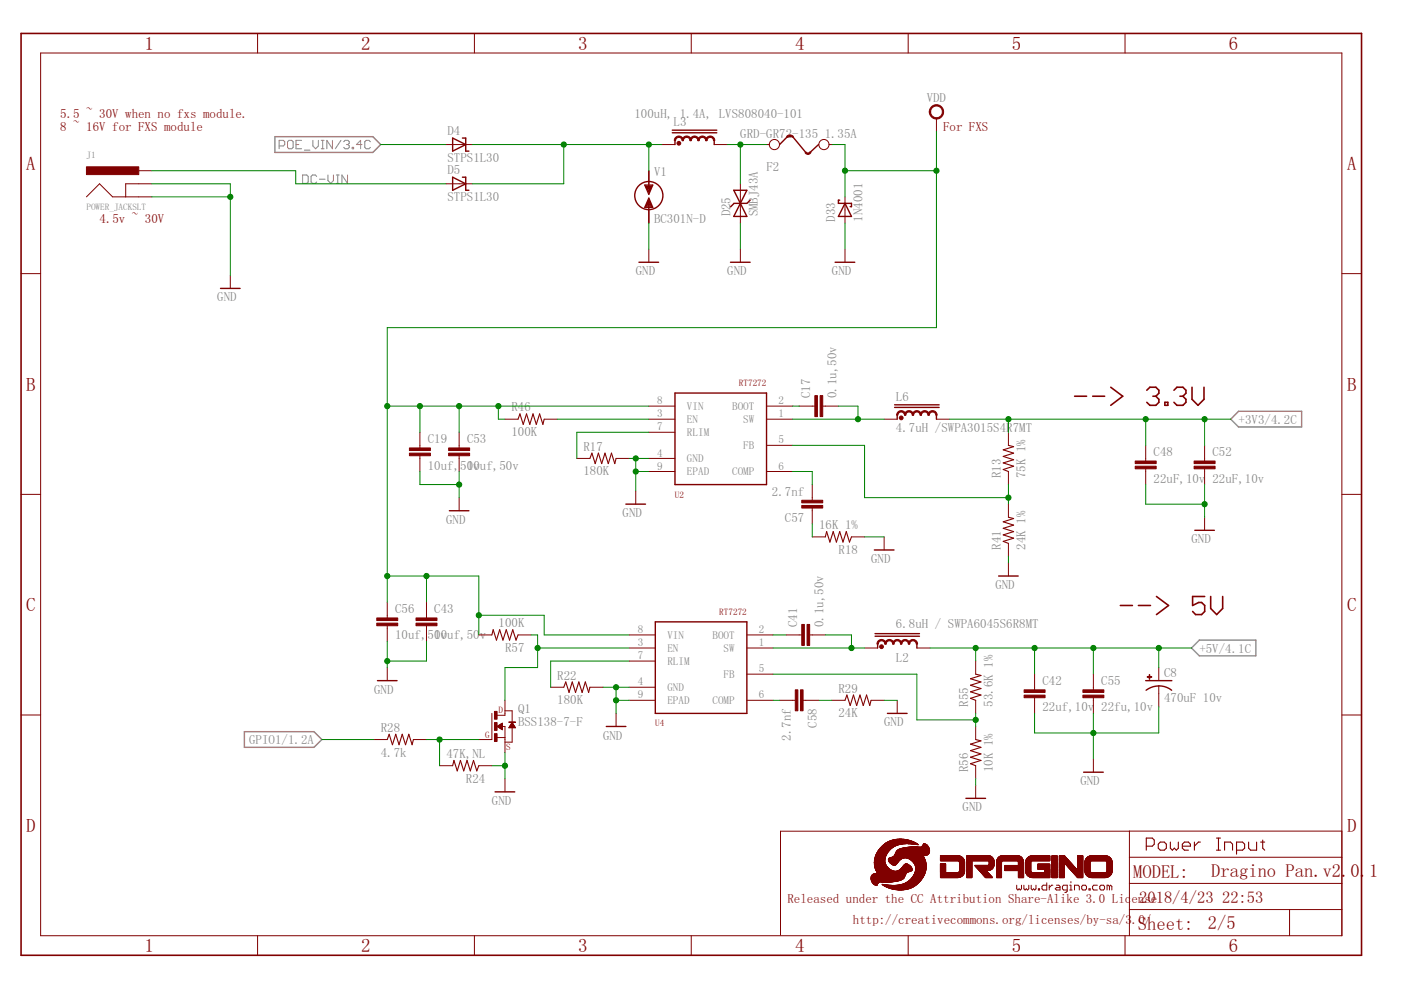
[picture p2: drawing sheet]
<svg xmlns="http://www.w3.org/2000/svg" width="297mm" height="210mm" viewBox="0 0 297 210" stroke-linecap="round" stroke-linejoin="round" font-family="sans-serif">
<defs><g id="words">
<g font-size="4" fill="#800000">
<text x="30.6" y="10.6">1</text>
<text x="76.6" y="10.6">2</text>
<text x="122.6" y="10.6">3</text>
<text x="168.6" y="10.6">4</text>
<text x="214.5" y="10.6">5</text>
<text x="260.5" y="10.6">6</text>
<text x="5.6" y="36.1">A</text>
<text x="285.6" y="36.1">A</text>
<text x="5.6" y="82.8">B</text>
<text x="285.6" y="82.8">B</text>
<text x="5.6" y="129.6">C</text>
<text x="285.6" y="129.6">C</text>
<text x="5.6" y="176.4">D</text>
<text x="285.6" y="176.4">D</text>
<text x="30.6" y="201.9">1</text>
<text x="76.6" y="201.9">2</text>
<text x="122.6" y="201.9">3</text>
<text x="168.6" y="201.9">4</text>
<text x="214.5" y="201.9">5</text>
<text x="260.5" y="201.9">6</text>
</g>
<g font-size="3.9" fill="#800000">
<text x="256.8" y="185.9">Dragino Pan.v2.0.1</text>
<text x="240.3" y="186.2">MODEL:</text>
<text x="241.3" y="197.1">Sheet:</text>
<text x="256.1" y="197">2/5</text>
</g>
<g font-size="3.5" fill="#800000">
<text x="241.5" y="191.5">2018/4/23</text>
<text x="259.1" y="191.5">22:53</text>
</g>
<g font-size="2.7" fill="#808080">
<text x="196.5" y="21.6">VDD</text>
<text x="94.9" y="28.6">D4</text>
<text x="134.5" y="25.1">100uH, 1.4A, LVS808040-101</text>
<text x="142.8" y="26.7">L3</text>
<text x="157" y="29.3">GRD-GR72-135</text>
<text x="174.8" y="29.3">1.35A</text>
<text x="94.9" y="34.4">STPS1L30</text>
<text x="94.9" y="36.9">D5</text>
<text x="138.7" y="37.3">V1</text>
<text x="162.5" y="36.2">F2</text>
<text x="94.9" y="42.7">STPS1L30</text>
<text x="138.7" y="47.3">BC301N-D</text>
<text x="154.9" y="45.9" transform="rotate(-90 154.9 45.9)">D25</text>
<text x="160.7" y="45.9" transform="rotate(-90 160.7 45.9)">SMBJ43A</text>
<text x="177.1" y="47" transform="rotate(-90 177.1 47)">D33</text>
<text x="182.9" y="47" transform="rotate(-90 182.9 47)">1N4001</text>
<text x="134.8" y="58.4">GND</text>
<text x="154.2" y="58.4">GND</text>
<text x="176.4" y="58.4">GND</text>
<text x="46.1" y="63.9">GND</text>
<text x="108.4" y="87.2">R46</text>
<text x="171.8" y="84.4" transform="rotate(-90 171.8 84.4)">C17</text>
<text x="177.3" y="84.4" transform="rotate(-90 177.3 84.4)">0.1u,50v</text>
<text x="190" y="84.9">L6</text>
<text x="262.6" y="89.8">+3V3/4.2C</text>
<text x="90.7" y="94">C19</text>
<text x="99" y="94">C53</text>
<text x="108.4" y="92.5">100K</text>
<text x="123.7" y="95.6">R17</text>
<text x="190" y="91.6">4.7uH /SWPA3015S4R7MT</text>
<text x="90.7" y="99.5">10uf,</text>
<text x="97.6" y="99.5">50v</text>
<text x="99" y="99.5">10uf,50v</text>
<text x="123.7" y="100.8">180K</text>
<text x="212.2" y="101.3" transform="rotate(-90 212.2 101.3)">R13</text>
<text x="217.4" y="101.3" transform="rotate(-90 217.4 101.3)">75K 1%</text>
<text x="244.6" y="96.8">C48</text>
<text x="257.1" y="96.8">C52</text>
<text x="163.7" y="105.1">2.7nf</text>
<text x="244.6" y="102.3">22uF,10v</text>
<text x="257.1" y="102.3">22uF,10v</text>
<text x="94.6" y="111.1">GND</text>
<text x="132" y="109.7">GND</text>
<text x="166.4" y="110.6">C57</text>
<text x="173.7" y="112.2">16K 1%</text>
<text x="177.8" y="117.4">R18</text>
<text x="184.7" y="119.4">GND</text>
<text x="212.2" y="116.6" transform="rotate(-90 212.2 116.6)">R41</text>
<text x="217.4" y="116.6" transform="rotate(-90 217.4 116.6)">24K 1%</text>
<text x="252.6" y="115.2">GND</text>
<text x="211" y="124.9">GND</text>
<text x="83.8" y="130">C56</text>
<text x="92.1" y="130">C43</text>
<text x="83.8" y="135.6">10uf,</text>
<text x="90.6" y="135.6">50v</text>
<text x="92.1" y="135.6">10uf,50v</text>
<text x="105.7" y="133">100K</text>
<text x="169" y="133" transform="rotate(-90 169 133)">C41</text>
<text x="174.6" y="133" transform="rotate(-90 174.6 133)">0.1u,50v</text>
<text x="190" y="133.2">6.8uH / SWPA6045S6R8MT</text>
<text x="107.1" y="138.2">R57</text>
<text x="190" y="140.4">L2</text>
<text x="246.8" y="143.6">C8</text>
<text x="254.3" y="138.4">+5V/4.1C</text>
<text x="79.3" y="147.1">GND</text>
<text x="118.1" y="149.3">180K</text>
<text x="118.1" y="144.1">R22</text>
<text x="177.8" y="146.8">R29</text>
<text x="205.2" y="149.9" transform="rotate(-90 205.2 149.9)">R55</text>
<text x="210.5" y="149.9" transform="rotate(-90 210.5 149.9)">53.6K 1%</text>
<text x="221" y="145.3">C42</text>
<text x="233.5" y="145.3">C55</text>
<text x="246.8" y="148.9">470uF 10v</text>
<text x="80.7" y="155.2">R28</text>
<text x="109.8" y="154">BSS138-7-F</text>
<text x="109.8" y="151.3">Q1</text>
<text x="173.2" y="154.3" transform="rotate(-90 173.2 154.3)">C58</text>
<text x="177.8" y="152.1">24K</text>
<text x="187.5" y="154">GND</text>
<text x="221" y="150.8">22uf,10v</text>
<text x="233.5" y="150.8">22fu,10v</text>
<text x="52.8" y="157.8">GPIO1/1.2A</text>
<text x="80.7" y="160.4">4.7k</text>
<text x="94.6" y="160.7">47K,NL</text>
<text x="127.8" y="156.8">GND</text>
<text x="167.6" y="157" transform="rotate(-90 167.6 157)">2.7nf</text>
<text x="98.8" y="165.9">R24</text>
<text x="205.2" y="163.7" transform="rotate(-90 205.2 163.7)">R56</text>
<text x="210.5" y="163.7" transform="rotate(-90 210.5 163.7)">10K 1%</text>
<text x="229.1" y="166.5">GND</text>
<text x="104.3" y="170.7">GND</text>
<text x="204.1" y="172">GND</text>
</g>
<g font-size="2.7" fill="#800000">
<text x="12.8" y="25.1">5.5 ~ 30V when no fxs module.</text>
<text x="12.8" y="27.9">8 ~ 16V for FXS module</text>
<text x="199.9" y="27.9">For FXS</text>
<text x="21.1" y="47.3">4.5v ~ 30V</text>
<text x="167" y="191.5">Released under the CC Attribution Share-Alike 3.0 Lic</text>
<text x="239.9" y="191.5">ense</text>
<text x="180.8" y="195.9">http://creativecommons.org/licenses/by-sa/3</text>
<text x="240" y="195.9">.0/</text>
</g>
<g font-size="2.3" fill="#808080">
<text x="139.4" y="85.7">8</text>
<text x="139.4" y="88.5">3</text>
<text x="145.7" y="86.9">VIN</text>
<text x="145.7" y="89.7">EN</text>
<text x="155.2" y="86.9">BOOT</text>
<text x="157.6" y="89.7">SW</text>
<text x="165.1" y="85.7">2</text>
<text x="165.1" y="88.5">1</text>
<text x="139.4" y="91.3">7</text>
<text x="145.7" y="92.5">RLIM</text>
<text x="157.6" y="95.3">FB</text>
<text x="165.1" y="94">5</text>
<text x="139.4" y="96.8">4</text>
<text x="139.4" y="99.6">9</text>
<text x="145.7" y="98">GND</text>
<text x="145.7" y="100.8">EPAD</text>
<text x="155.2" y="100.8">COMP</text>
<text x="165.1" y="99.6">6</text>
<text x="135.2" y="134.2">8</text>
<text x="135.2" y="137">3</text>
<text x="141.5" y="135.4">VIN</text>
<text x="151.1" y="135.5">BOOT</text>
<text x="160.9" y="134.2">2</text>
<text x="160.9" y="137">1</text>
<text x="135.2" y="139.8">7</text>
<text x="141.5" y="138.2">EN</text>
<text x="141.5" y="141">RLIM</text>
<text x="153.4" y="138.2">SW</text>
<text x="153.4" y="143.8">FB</text>
<text x="160.9" y="142.5">5</text>
<text x="135.2" y="145.3">4</text>
<text x="135.2" y="148.1">9</text>
<text x="141.5" y="146.5">GND</text>
<text x="141.5" y="149.3">EPAD</text>
<text x="151.1" y="149.3">COMP</text>
<text x="160.9" y="148.1">6</text>
</g>
<g font-size="1.9" fill="#808080">
<text x="18.3" y="33.4">J1</text>
<text x="18.3" y="44.5">POWER_JACKSLT</text>
</g>
<g font-size="1.9" fill="#800000">
<text x="156.7" y="81.9">RT7272</text>
<text x="143.1" y="105.5">U2</text>
<text x="152.5" y="130.4">RT7272</text>
<text x="105.7" y="151.3">D</text>
<text x="138.9" y="154">U4</text>
<text x="102.9" y="156.5">G</text>
<text x="107.3" y="159">S</text>
</g>
</g></defs>
<path d="M58.3 29h20.8l1.6 1.6-1.6 1.7h-20.8zM262.6 87.2h13.4v3.3h-13.4l-1.7-1.6zM254.3 135.7h12v3.3h-12l-1.7-1.6zM51.8 155.1h14.8l1.6 1.7-1.6 1.7h-14.8z" fill="none" stroke="#808080" stroke-width=".3"/>
<g fill="none" stroke="#808080" stroke-width=".21">
<path d="M59.2 30.9h.9l.3-.3v-.5l-.3-.3h-.9v1.7M61.3 29.8h.5l.3 .3v1.1l-.3 .3h-.5l-.3-.3v-1.1zM62.8 30.6h.6M63.9 29.8h-1.1v1.7h1.1M64.2 37.1h.8l.3 .3v1.2l-.3 .3h-.8zM64.5 31.8h1.2M66.3 29.8v1.1l.6 .6 .6-.6v-1.1M67.1 37.4l-.3-.3h-.5l-.3 .3v1.2l.3 .3h.5l.3-.3M67.7 38h1.2M68.1 29.8h.6M68.1 31.5h.6M68.4 29.8v1.7"/>
<path d="M69.5 37.1v1.2l.6 .6 .6-.6v-1.2M70.5 29.8v1.7l-1.2-1.7v1.7M71.3 38.9h.6M71.3 37.1h.6M71.6 37.1v1.8M72.3 29.8l-1.2 1.7M72.9 30.1l.3-.3h.6l.3 .3v.3l-.3 .2M73.5 30.6h.3M73.7 37.1v1.8l-1.2-1.8v1.8M73.8 30.6l.3 .3v.3l-.3 .3h-.6l-.3-.3M74.7 31.2h.3v.3h-.3zM76.8 30.6h-1.2l.9-.8v1.7"/>
<path d="M78.5 30.1l-.3-.3h-.6l-.3 .3v1.1l.3 .3h.6l.3-.3"/>
</g>
<g fill="none" stroke="#800000" stroke-width=".23">
<path d="M109.8 88.9l.4-1.1 .7 2.2 .7-2.2 .7 2.2 .7-2.2 .7 2.2 .7-2.2 .7 2.2 .3-1.1M125.1 97.2l.4-1.1 .7 2.2 .7-2.2 .7 2.2 .7-2.2 .7 2.2 .6-2.2 .7 2.2 .3-1.1M213.8 94.4l1.1 .3-2.2 .7 2.2 .7-2.2 .7 2.2 .7-2.2 .6 2.2 .7-2.2 .7 1.1 .5M175 113.8l.3-1.1 .7 2.2 .7-2.2 .6 2.2 .7-2.2 .7 2.2 .7-2.2 .7 2.2 .4-1.1M213.8 109.7l1.1 .2-2.2 .7 2.2 .7-2.2 .7 2.2 .7-2.2 .7 2.2 .7-2.2 .7 1.1 .4M104.3 134.6l.3-1.1 .7 2.2 .6-2.2 .7 2.2 .7-2.2 .7 2.2 .7-2.2 .7 2.2 .4-1.1M82.1 156.8l.4-1.1 .7 2.2 .7-2.2 .7 2.2 .7-2.2 .7 2.2 .7-2.2 .7 2.2 .3-1.1M119.5 145.7l.5-1.1 .6 2.2 .7-2.2 .7 2.2 .7-2.2 .7 2.2 .7-2.2 .7 2.2 .3-1.1M179.2 148.5l.4-1.1 .7 2.2 .7-2.2 .6 2.2 .7-2.2 .7 2.2 .7-2.2 .7 2.2 .3-1.1M206.9 142.9l1.1 .3-2.2 .7 2.2 .7-2.2 .7 2.2 .7-2.2 .7 2.2 .7-2.2 .7 1.1 .4M206.9 156.8l1.1 .3-2.2 .7 2.2 .7-2.2 .7 2.2 .7-2.2 .6 2.2 .7-2.2 .7 1.1 .4M96 162.3l.2-1.1 .7 2.2 .7-2.2 .7 2.2 .7-2.2 .7 2.2 .7-2.2 .7 2.2 .4-1.1"/>
<path d="M243 179.4h1.3l.4-.4v-.9l-.4-.4h-1.3v2.6M246 178.5h.8l.5 .5v.8l-.5 .5h-.8l-.4-.5v-.8zM248.1 178.5v1.3l.5 .5 .4-.5 .4 .5 .4-.5v-1.3M250.7 179.4h1.7v-.4l-.4-.5h-.9l-.4 .5v.8l.4 .5h.9M253.2 178.5v1.8M254.5 178.5h-.4l-.9 .9M257.9 177.7h.9M258.3 177.7v2.6M264.7 178.5v1.3l.5 .5h1.2v-1.8M267.3 178.5h.8M267.7 178.1v1.7l.4 .5M257.9 180.3h.9"/>
<path d="M259.6 180.3v-1.8h1.3l.4 .5v1.3M262.2 180.3h1.2l.5-.5v-.8l-.5-.5h-1.2v2.6"/>
</g>
<g fill="none" stroke="#800000" stroke-width=".34">
<path d="M4.5 7.1h284.2v195.4h-284.2zM227.8 84h2.6M231.7 84h2.5M235.5 82.1l2.5 1.9-2.5 1.9M243.1 82.7l.7-.6h1.3l.6 .6v.7l-.6 .6M244.4 84h.7M245.1 84l.6 .7v.6l-.6 .6h-1.3l-.7-.6M247 85.3h.6v.6h-.6zM248.9 82.7l.6-.6h1.3l.6 .6v.7l-.6 .6M250.2 84h.6M250.8 84l.6 .7v.6l-.6 .6h-1.3l-.6-.6M252.7 82.1v2.6l1.3 1.2 1.3-1.2v-2.6"/>
<path d="M237.5 128.4h2.6M241.4 128.4h2.5M245.2 126.5l2.6 1.9-2.6 1.9M255.4 126.5h-2.5v1.9l1.2-.7h.7l.6 .7v1.2l-.6 .7h-1.3l-.6-.7M256.7 126.5v2.5l1.3 1.3 1.2-1.3v-2.5"/>
</g>
<g fill="none" stroke="#800000" stroke-width=".21">
<path d="M8.6 11.2h275.9v187.2h-275.9zM54.6 7.1v4.1M100.6 7.1v4.1M146.6 7.1v4.1M192.6 7.1v4.1M238.5 7.1v4.1M29.4 36.2h2.8M32.2 39h-5.6v2.7M94.6 30.6h5.5M94.6 39h5.5M137.6 36.2v2.8M140.3 30.6h2.8"/>
<path d="M151.4 30.6h2.8M157 39v8.3M162.5 30.6h.6M175.8 30.6h.6M198.5 25.1v2.8M4.5 58h4.1M18.3 41.7l2.8-2.7 2.8 2.7h8.3M48.8 58.4v2.8M137.6 44.5v2.8M137.6 52.8v2.8M157 52.8v2.8M179.2 41.7v5.6"/>
<path d="M179.2 52.8v2.8M284.5 58h4.2M89 91.7v3.3M89 96.6v3.4M97.3 91.7v3.3M97.3 96.6v3.4M107.1 88.9h2.7M115.4 88.9h2.8M122.3 97.2h2.8M130.6 97.2h2.8M137.6 86.1h5.5M137.6 88.9h5.5"/>
<path d="M137.6 91.7h5.5M137.6 97.2h5.5M137.6 100h5.5M162.5 86.1h5.6M162.5 88.9h5.6M162.5 100h5.6M162.5 94.4h5.6M169.4 86.1h3.4M174.4 86.1h3.4M187.5 88.9h2.7M198.5 88.9h2.8M213.8 91.7v2.7"/>
<path d="M213.8 100v2.7M242.9 94.4v3.3M242.9 99.4v3.3M255.4 94.4v3.3M255.4 99.4v3.3M4.5 104.8h4.1M97.3 105.5v2.8M134.8 104.1v2.8M172.2 102.7v3.4M172.2 107.7v3.4M172.2 113.8h2.8M180.5 113.8h2.8"/>
<path d="M187.5 113.8v2.8M213.8 106.9v2.8M213.8 115.2v2.8M213.8 119.4v2.7M255.4 109.7v2.7M284.5 104.8h4.2M82.1 127.7v3.3M82.1 132.7v3.3M90.4 127.7v3.3M90.4 132.7v3.3M101.5 134.6h2.8M109.8 134.6h2.8"/>
<path d="M133.4 134.6h5.5M133.4 137.4h5.5M158.3 134.6h5.6M158.3 137.4h5.6M166.7 134.6h3.3M171.7 134.6h3.3M183.3 137.4h2.8M194.4 137.4h2.8M4.5 151.6h4.1M79.3 156.8h2.8M82.1 141.5v2.8M87.7 156.8h2.7"/>
<path d="M104.3 151.3v5.5h-2.8M105.4 154h1.7v5.6M105.4 156.4h1.7M105.4 154l1.1-.7v1.4zM105.5 154.1h1M105.5 153.9h1M105.6 154.2h.9M105.6 153.9h.9M105.8 154.3h.7M105.8 153.8h.7M105.9 154.3h.6M105.9 153.7h.6"/>
<path d="M106 154.4h.5M106 153.6h.5M106.2 154.5h.3M106.2 153.5h.3M106.3 154.6h.2M106.3 153.5h.2M106.4 154.7h.1M106.4 153.4h.1M107.1 148.5v3.2h-1.7M107.1 150.7h1.5v2.5M107.9 154.3h1.3M108 154.2h1.2"/>
<path d="M108 154.1h1.2M108.1 154h1M108.1 153.9h1M108.2 153.9h.8M108.2 153.8h.7M108.3 153.7h.6M108.3 153.6h.6M108.4 153.5h.4M108.5 153.4h.2M108.5 153.3h.1M108.6 153.2h.1M108.6 154.3v3.1h-1.5"/>
<path d="M108.6 153.2l.7 1.1h-1.4zM116.8 145.7h2.7M125.1 145.7h2.7M130.6 151.3v2.7M133.4 148.5h5.5M133.4 140.2h5.5M133.4 145.7h5.5M158.3 148.5h5.6M158.3 142.9h5.6M165.3 148.5h3.3M170.3 148.5h3.3M176.4 148.5h2.8"/>
<path d="M184.7 148.5h2.8M190.2 148.5v2.8M206.9 140.2v2.7M206.9 148.5v2.8M206.9 154v2.8M219.4 142.9v3.4M219.4 147.9v3.4M231.8 142.9v3.4M231.8 147.9v3.4M245.7 141.5v2.8M245.7 145.4v4.5M284.5 151.6h4.2"/>
<path d="M93.2 162.3h2.8M101.5 162.3h2.8M107.1 165.1v2.8M206.9 162.3v2.8M206.9 166.5v2.8M231.8 161v2.7M239.5 176.2h-74v22.1M284.5 176.2h-45v22.2M54.6 198.4v4.1M100.6 198.4v4.1M146.6 198.4v4.1M192.6 198.4v4.1"/>
<path d="M215.6 187.7v.7l.2 .3 .3-.3 .2 .3 .3-.3v-.7M217.1 187.7v.7l.2 .3 .3-.3 .3 .3 .2-.3v-.7M218.6 187.7v.7l.3 .3 .2-.3 .3 .3 .2-.3v-.7M220.2 188.4h.2v.3h-.2zM221.9 187.2v1.5h-.7l-.3-.3v-.5l.3-.2h.7M222.5 187.7v1M223.2 187.7h-.2l-.5 .5M224 187.7h.5l.2 .2v.8h-.7l-.3-.3 .3-.2h.7M226.3 188.7h-.8l-.2-.3v-.5l.2-.2h.8v1.3l-.3 .2h-.2M226.8 188.7h.5M226.8 187.7h.3v1M227.1 186.9v.3"/>
<path d="M227.8 188.7v-1h.8l.2 .2v.8M229.3 187.9l.3-.2h.5l.3 .2v.5l-.3 .3h-.5l-.3-.3zM230.9 188.4h.2v.3h-.2zM232.7 187.7h-.8l-.3 .2v.5l.3 .3h.8M233.2 187.9l.2-.2h.5l.3 .2v.5l-.3 .3h-.5l-.2-.3zM235.2 187.9l-.2-.2h-.3v1M235.2 187.9v.8M235.2 187.9l.3-.2 .2 .2v.8M238.5 198.4v4.1M239.5 192.8h45M239.5 187.3h45M239.5 181.8h45"/>
<path d="M273.4 192.8v5.6"/>
<circle cx="164.2" cy="30.6" r="1.08"/>
<circle cx="174.7" cy="30.6" r="1.08"/>
</g>
<g fill="#800000" stroke="#800000" stroke-width=".21">
<path d="M190.5 188.7h.8z"/>
<path d="M190.1 188.6l1.5 .1z"/>
<path d="M189.9 188.6h1.9z"/>
<path d="M189.7 188.6h2.3z"/>
<path d="M189.5 188.6h2.7z"/>
<path d="M189.4 188.5l2.9 .1z"/>
<path d="M189.3 188.5h3.1z"/>
<path d="M189.2 188.5h3.3z"/>
<path d="M189.1 188.4l3.5 .1z"/>
<path d="M189 188.4h3.7z"/>
<path d="M188.9 188.4h3.9z"/>
<path d="M188.8 188.4h4.1z"/>
<path d="M188.7 188.3l4.2 .1z"/>
<path d="M188.6 188.3h4.4z"/>
<path d="M188.5 188.3h4.6z"/>
<path d="M188.4 188.2l4.7 .1z"/>
<path d="M188.4 188.2l4.8 .1z"/>
<path d="M188.3 188.2h5z"/>
<path d="M188.2 188.2h5.2z"/>
<path d="M188.2 188.1l5.2 .1z"/>
<path d="M188.1 188.1l5.4 .1z"/>
<path d="M188 188.1h5.5z"/>
<path d="M188 188l5.6 .1z"/>
<path d="M187.9 188l5.7 .1z"/>
<path d="M187.9 188h5.8z"/>
<path d="M187.8 188h5.9z"/>
<path d="M187.7 187.9l6.1 .1z"/>
<path d="M187.6 187.9h6.3z"/>
<path d="M187.5 187.8l6.4 .1z"/>
<path d="M187.5 187.8h6.5z"/>
<path d="M187.4 187.7l6.6 .1z"/>
<path d="M187.3 187.7l6.8 .1z"/>
<path d="M185.7 187.7h.2z"/>
<path d="M187.3 187.7h1.7z"/>
<path d="M189.9 187.7h4.2z"/>
<path d="M187.2 187.7h1.4z"/>
<path d="M190.3 187.7h3.9z"/>
<path d="M185.6 187.6l.3 .1z"/>
<path d="M187.2 187.6l1 .1z"/>
<path d="M190.5 187.6l3.7 .1z"/>
<path d="M185.5 187.6h.4z"/>
<path d="M187.2 187.6h.8z"/>
<path d="M190.7 187.6h3.5z"/>
<path d="M185.5 187.6h.5z"/>
<path d="M187.1 187.6h.6z"/>
<path d="M190.8 187.6h3.5z"/>
<path d="M185.4 187.6h.6z"/>
<path d="M187.1 187.6h.4z"/>
<path d="M191 187.6h3.3z"/>
<path d="M185.3 187.5l.7 .1z"/>
<path d="M187 187.5l.3 .1z"/>
<path d="M191.1 187.5l3.3 .1z"/>
<path d="M185.3 187.5h.7z"/>
<path d="M187 187.5h.1z"/>
<path d="M191.2 187.5h3.2z"/>
<path d="M191.3 187.5h3.1z"/>
<path d="M185.2 187.4l.8 .1z"/>
<path d="M191.4 187.4l3 .1z"/>
<path d="M185.2 187.4l.9 .1z"/>
<path d="M191.5 187.4l3 .1z"/>
<path d="M185.2 187.4h.9z"/>
<path d="M191.6 187.4h2.9z"/>
<path d="M185.1 187.4h1z"/>
<path d="M185.1 187.3l1 .1z"/>
<path d="M191.7 187.3l2.9 .1z"/>
<path d="M185.1 187.3h1z"/>
<path d="M191.8 187.3h2.8z"/>
<path d="M185.1 187.2l1.1 .1z"/>
<path d="M191.9 187.2l2.7 .1z"/>
<path d="M185 187.2l1.2 .1z"/>
<path d="M191.9 187.2l2.8 .1z"/>
<path d="M185 187.2h1.2z"/>
<path d="M192 187.2h2.7z"/>
<path d="M192 187.2h2.8z"/>
<path d="M185 187.1l1.2 .1z"/>
<path d="M192.1 187.1l2.7 .1z"/>
<path d="M185 187.1l1.3 .1z"/>
<path d="M192.2 187.1l2.6 .1z"/>
<path d="M185 187.1h1.3z"/>
<path d="M192.2 187.1h2.6z"/>
<path d="M184.9 187l1.5 .1z"/>
<path d="M192.3 187l2.6 .1z"/>
<path d="M187.5 187l.9 .1z"/>
<path d="M184.9 187h1.6z"/>
<path d="M187 187h1.8z"/>
<path d="M192.4 187h2.5z"/>
<path d="M184.9 187h1.7z"/>
<path d="M186.7 187h2.4z"/>
<path d="M184.9 186.9l4.4 .1z"/>
<path d="M192.4 186.9l2.6 .1z"/>
<path d="M184.8 186.9l4.7 .1z"/>
<path d="M192.5 186.9l2.5 .1z"/>
<path d="M184.8 186.9h4.8z"/>
<path d="M192.5 186.9h2.5z"/>
<path d="M184.8 186.9h5z"/>
<path d="M192.6 186.9h2.5z"/>
<path d="M184.8 186.8l5.2 .1z"/>
<path d="M192.6 186.8l2.5 .1z"/>
<path d="M184.8 186.8h5.4z"/>
<path d="M192.6 186.8h2.5z"/>
<path d="M184.8 186.8h5.5z"/>
<path d="M192.7 186.8h2.4z"/>
<path d="M184.8 186.8h5.7z"/>
<path d="M184.8 186.7l5.7 .1z"/>
<path d="M192.7 186.7l2.5 .1z"/>
<path d="M184.7 186.7h6z"/>
<path d="M192.8 186.7h2.4z"/>
<path d="M184.8 186.7h5.9z"/>
<path d="M184.8 186.6l6 .1z"/>
<path d="M192.8 186.6l2.4 .1z"/>
<path d="M184.7 186.6h6.2z"/>
<path d="M192.9 186.6h2.3z"/>
<path d="M184.7 186.6h6.3z"/>
<path d="M192.9 186.6h2.4z"/>
<path d="M184.7 186.6h6.4z"/>
<path d="M184.7 186.5l6.4 .1z"/>
<path d="M193 186.5l2.3 .1z"/>
<path d="M184.7 186.5h6.5z"/>
<path d="M193 186.5h2.3z"/>
<path d="M184.7 186.4l6.6 .1z"/>
<path d="M193 186.4l2.4 .1z"/>
<path d="M193.1 186.4l2.3 .1z"/>
<path d="M184.7 186.4h6.7z"/>
<path d="M193.1 186.4h2.3z"/>
<path d="M184.7 186.3l6.8 .1z"/>
<path d="M193.2 186.3l2.3 .1z"/>
<path d="M184.7 186.3h6.8z"/>
<path d="M193.2 186.3h2.3z"/>
<path d="M184.7 186.2l6.8 .1z"/>
<path d="M193.2 186.2l2.3 .1z"/>
<path d="M184.7 186.2l6.9 .1z"/>
<path d="M193.3 186.2l2.2 .1z"/>
<path d="M184.7 186.2h6.9z"/>
<path d="M193.3 186.2h2.3z"/>
<path d="M184.7 186.1l7 .1z"/>
<path d="M193.3 186.1l2.3 .1z"/>
<path d="M193.4 186.1l2.2 .1z"/>
<path d="M184.7 186.1h7z"/>
<path d="M193.4 186.1h2.2z"/>
<path d="M193.4 186.1h2.3z"/>
<path d="M199.4 186.1h3.7z"/>
<path d="M205 186.1h1.1z"/>
<path d="M209 186.1h1.4z"/>
<path d="M211.3 186.1h1z"/>
<path d="M215.9 186.1h1.1z"/>
<path d="M218.9 186.1h3.7z"/>
<path d="M223 186.1h1.1z"/>
<path d="M224.6 186.1h1.1z"/>
<path d="M228.5 186.1h1.1z"/>
<path d="M231.4 186.1h3z"/>
<path d="M184.7 186l7 .1z"/>
<path d="M193.4 186l2.3 .1z"/>
<path d="M199.4 186l3.9 .1z"/>
<path d="M205 186l1.1 .1z"/>
<path d="M208.9 186l1.5 .1z"/>
<path d="M211.3 186l1 .1z"/>
<path d="M215.9 186l1.1 .1z"/>
<path d="M218.6 186l4 .1z"/>
<path d="M223 186l1.1 .1z"/>
<path d="M224.6 186l1.1 .1z"/>
<path d="M228.4 186l1.2 .1z"/>
<path d="M231.2 186l3.4 .1z"/>
<path d="M184.7 186h7z"/>
<path d="M193.4 186h2.3z"/>
<path d="M199.4 186h4.1z"/>
<path d="M205 186h1.1z"/>
<path d="M208.9 186h1.5z"/>
<path d="M211.3 186h1z"/>
<path d="M215.9 186h1.1z"/>
<path d="M218.5 186h4.1z"/>
<path d="M223 186h1.1z"/>
<path d="M224.6 186h1.1z"/>
<path d="M228.4 186h1.2z"/>
<path d="M231.1 186h3.6z"/>
<path d="M193.5 186h2.2z"/>
<path d="M199.4 186h4.2z"/>
<path d="M218.4 186h4.2z"/>
<path d="M231 186h3.8z"/>
<path d="M184.7 185.9l7 .1z"/>
<path d="M193.5 185.9l2.2 .1z"/>
<path d="M199.4 185.9l4.2 .1z"/>
<path d="M205 185.9l1.1 .1z"/>
<path d="M208.9 185.9l1.4 .1z"/>
<path d="M211.3 185.9l1 .1z"/>
<path d="M215.9 185.9l1.1 .1z"/>
<path d="M218.4 185.9l4.2 .1z"/>
<path d="M223 185.9l1.1 .1z"/>
<path d="M224.6 185.9l1.1 .1z"/>
<path d="M228.4 185.9l1.2 .1z"/>
<path d="M230.9 185.9l4 .1z"/>
<path d="M184.7 185.9h7.1z"/>
<path d="M193.5 185.9h2.2z"/>
<path d="M199.4 185.9h4.3z"/>
<path d="M205 185.9h1.1z"/>
<path d="M208.8 185.9h1.5z"/>
<path d="M211.3 185.9h1z"/>
<path d="M215.9 185.9h1.1z"/>
<path d="M218.3 185.9h4.3z"/>
<path d="M223 185.9h1.1z"/>
<path d="M224.6 185.9h1.1z"/>
<path d="M228.3 185.9h1.3z"/>
<path d="M230.9 185.9h4z"/>
<path d="M218.2 185.9h4.4z"/>
<path d="M230.8 185.9h4.2z"/>
<path d="M193.5 185.9h2.3z"/>
<path d="M199.4 185.9h4.4z"/>
<path d="M230.7 185.9h4.4z"/>
<path d="M184.7 185.8l7.1 .1z"/>
<path d="M193.5 185.8l2.2 .1z"/>
<path d="M199.4 185.8l4.4 .1z"/>
<path d="M205 185.8l1.1 .1z"/>
<path d="M208.8 185.8l1.4 .1z"/>
<path d="M211.3 185.8l1 .1z"/>
<path d="M215.9 185.8l1.1 .1z"/>
<path d="M218.1 185.8l4.5 .1z"/>
<path d="M223 185.8l1.1 .1z"/>
<path d="M224.6 185.8l1.1 .1z"/>
<path d="M228.3 185.8l1.3 .1z"/>
<path d="M230.7 185.8l4.4 .1z"/>
<path d="M184.7 185.8h7.1z"/>
<path d="M193.6 185.8h2.2z"/>
<path d="M199.4 185.8h4.5z"/>
<path d="M205 185.8h1.1z"/>
<path d="M208.7 185.8h1.5z"/>
<path d="M211.3 185.8h1z"/>
<path d="M215.9 185.8h1.1z"/>
<path d="M218.1 185.8h4.5z"/>
<path d="M223 185.8h1.1z"/>
<path d="M224.6 185.8h1.1z"/>
<path d="M228.2 185.8h1.4z"/>
<path d="M230.7 185.8h4.4z"/>
<path d="M184.8 185.8h7z"/>
<path d="M230.6 185.8h4.6z"/>
<path d="M218 185.8h4.6z"/>
<path d="M184.7 185.7l7.2 .1z"/>
<path d="M193.6 185.7l2.2 .1z"/>
<path d="M199.4 185.7l4.6 .1z"/>
<path d="M205 185.7l1.1 .1z"/>
<path d="M208.7 185.7l1.4 .1z"/>
<path d="M211.3 185.7l1 .1z"/>
<path d="M215.9 185.7l1.1 .1z"/>
<path d="M218 185.7l4.6 .1z"/>
<path d="M223 185.7l1.1 .1z"/>
<path d="M224.6 185.7l1.1 .1z"/>
<path d="M228.2 185.7l1.4 .1z"/>
<path d="M230.6 185.7l4.7 .1z"/>
<path d="M184.8 185.7h7.1z"/>
<path d="M193.6 185.7h2.2z"/>
<path d="M199.4 185.7h4.6z"/>
<path d="M205 185.7h1.1z"/>
<path d="M208.6 185.7h1.5z"/>
<path d="M211.3 185.7h1z"/>
<path d="M215.9 185.7h1.1z"/>
<path d="M218 185.7h4.6z"/>
<path d="M223 185.7h1.1z"/>
<path d="M224.6 185.7h1.1z"/>
<path d="M228.2 185.7h1.4z"/>
<path d="M230.5 185.7h4.8z"/>
<path d="M193.7 185.7h2.2z"/>
<path d="M217.9 185.7h4.7z"/>
<path d="M228.1 185.7h1.5z"/>
<path d="M184.8 185.6l7.1 .1z"/>
<path d="M193.7 185.6l2.2 .1z"/>
<path d="M199.4 185.6l4.7 .1z"/>
<path d="M205 185.6l1.1 .1z"/>
<path d="M208.6 185.6l1.5 .1z"/>
<path d="M211.3 185.6l1 .1z"/>
<path d="M215.9 185.6l1.1 .1z"/>
<path d="M217.9 185.6l4.7 .1z"/>
<path d="M223 185.6l1.1 .1z"/>
<path d="M224.6 185.6l1.1 .1z"/>
<path d="M228.1 185.6l1.5 .1z"/>
<path d="M230.4 185.6l5 .1z"/>
<path d="M208.6 185.6l1.4 .1z"/>
<path d="M184.8 185.6h7.1z"/>
<path d="M193.7 185.6h2.2z"/>
<path d="M199.4 185.6h4.7z"/>
<path d="M205 185.6h1.1z"/>
<path d="M208.5 185.6h1.5z"/>
<path d="M211.3 185.6h1z"/>
<path d="M215.9 185.6h1.1z"/>
<path d="M217.8 185.6h4.8z"/>
<path d="M223 185.6h1.1z"/>
<path d="M224.6 185.6h1.1z"/>
<path d="M228 185.6h1.6z"/>
<path d="M230.4 185.6h5z"/>
<path d="M184.9 185.5l7 .1z"/>
<path d="M193.7 185.5l2.2 .1z"/>
<path d="M199.4 185.5l4.8 .1z"/>
<path d="M205 185.5l1.1 .1z"/>
<path d="M208.5 185.5l1.5 .1z"/>
<path d="M211.3 185.5l1 .1z"/>
<path d="M215.9 185.5l1.1 .1z"/>
<path d="M217.8 185.5l4.8 .1z"/>
<path d="M223 185.5l1.1 .1z"/>
<path d="M224.6 185.5l1.1 .1z"/>
<path d="M228 185.5l1.6 .1z"/>
<path d="M230.4 185.5l5 .1z"/>
<path d="M230.3 185.5l5.2 .1z"/>
<path d="M184.9 185.5h7z"/>
<path d="M193.8 185.5h2.2z"/>
<path d="M199.4 185.5h4.8z"/>
<path d="M205 185.5h1.1z"/>
<path d="M208.4 185.5h1.5z"/>
<path d="M211.3 185.5h1z"/>
<path d="M215.9 185.5h1.1z"/>
<path d="M217.8 185.5h4.8z"/>
<path d="M223 185.5h1.1z"/>
<path d="M224.6 185.5h1.1z"/>
<path d="M228 185.5h1.6z"/>
<path d="M230.3 185.5h5.2z"/>
<path d="M185 185.5h7z"/>
<path d="M185 185.4l7 .1z"/>
<path d="M193.8 185.4l2.2 .1z"/>
<path d="M199.4 185.4l4.9 .1z"/>
<path d="M205 185.4l1.1 .1z"/>
<path d="M208.4 185.4l1.5 .1z"/>
<path d="M211.3 185.4l1 .1z"/>
<path d="M215.9 185.4l1.1 .1z"/>
<path d="M217.7 185.4l4.9 .1z"/>
<path d="M223 185.4l1.1 .1z"/>
<path d="M224.6 185.4l1.1 .1z"/>
<path d="M227.9 185.4l1.7 .1z"/>
<path d="M230.3 185.4l5.2 .1z"/>
<path d="M185 185.4h7z"/>
<path d="M193.8 185.4h2.2z"/>
<path d="M199.4 185.4h4.9z"/>
<path d="M205 185.4h1.1z"/>
<path d="M208.4 185.4h1.4z"/>
<path d="M211.3 185.4h1z"/>
<path d="M215.9 185.4h1.1z"/>
<path d="M217.7 185.4h4.9z"/>
<path d="M223 185.4h1.1z"/>
<path d="M224.6 185.4h1.1z"/>
<path d="M227.9 185.4h1.7z"/>
<path d="M230.3 185.4h5.3z"/>
<path d="M185.1 185.4h6.9z"/>
<path d="M208.3 185.4h1.5z"/>
<path d="M227.8 185.4h1.8z"/>
<path d="M230.2 185.4h5.4z"/>
<path d="M185.1 185.3l6.9 .1z"/>
<path d="M193.9 185.3l2.1 .1z"/>
<path d="M199.4 185.3l4.9 .1z"/>
<path d="M205 185.3l1.1 .1z"/>
<path d="M208.3 185.3l1.5 .1z"/>
<path d="M211.3 185.3l1 .1z"/>
<path d="M215.9 185.3l1.1 .1z"/>
<path d="M217.6 185.3l5 .1z"/>
<path d="M223 185.3l1.1 .1z"/>
<path d="M224.6 185.3l1.1 .1z"/>
<path d="M227.8 185.3l1.8 .1z"/>
<path d="M230.2 185.3l5.4 .1z"/>
<path d="M185.2 185.3l6.8 .1z"/>
<path d="M193.8 185.3l2.2 .1z"/>
<path d="M185.3 185.3h6.7z"/>
<path d="M193.9 185.3h2.1z"/>
<path d="M199.4 185.3h5z"/>
<path d="M205 185.3h1.1z"/>
<path d="M208.3 185.3h1.4z"/>
<path d="M211.3 185.3h1z"/>
<path d="M215.9 185.3h1.1z"/>
<path d="M217.6 185.3h5z"/>
<path d="M223 185.3h1.1z"/>
<path d="M224.6 185.3h1.1z"/>
<path d="M227.8 185.3h1.8z"/>
<path d="M230.2 185.3h5.4z"/>
<path d="M185.3 185.3h6.8z"/>
<path d="M208.2 185.3h1.5z"/>
<path d="M227.7 185.3h1.9z"/>
<path d="M185.5 185.2l6.6 .1z"/>
<path d="M193.9 185.2l2.2 .1z"/>
<path d="M199.4 185.2l5 .1z"/>
<path d="M205 185.2l1.1 .1z"/>
<path d="M208.2 185.2l1.5 .1z"/>
<path d="M211.3 185.2l1 .1z"/>
<path d="M215.9 185.2l1.1 .1z"/>
<path d="M217.6 185.2l5 .1z"/>
<path d="M223 185.2l1.1 .1z"/>
<path d="M224.6 185.2l1.1 .1z"/>
<path d="M227.7 185.2l1.9 .1z"/>
<path d="M230.1 185.2l5.5 .1z"/>
<path d="M186.1 185.2h6z"/>
<path d="M193.9 185.2h2.2z"/>
<path d="M199.4 185.2h5z"/>
<path d="M205 185.2h1.1z"/>
<path d="M208.2 185.2h1.5z"/>
<path d="M211.3 185.2h1z"/>
<path d="M215.9 185.2h1.1z"/>
<path d="M217.6 185.2h5z"/>
<path d="M223 185.2h1.1z"/>
<path d="M224.6 185.2h1.1z"/>
<path d="M227.7 185.2h1.9z"/>
<path d="M230.1 185.2h5.5z"/>
<path d="M230.1 185.2h5.6z"/>
<path d="M186.1 185.1l6.1 .1z"/>
<path d="M193.9 185.1l2.2 .1z"/>
<path d="M199.4 185.1l5 .1z"/>
<path d="M205 185.1l1.1 .1z"/>
<path d="M208.1 185.1l1.5 .1z"/>
<path d="M211.3 185.1l1 .1z"/>
<path d="M215.9 185.1l1.1 .1z"/>
<path d="M217.6 185.1l5 .1z"/>
<path d="M223 185.1l1.1 .1z"/>
<path d="M224.6 185.1l1.1 .1z"/>
<path d="M227.6 185.1l2 .1z"/>
<path d="M230.1 185.1l5.6 .1z"/>
<path d="M186.1 185.1h6.1z"/>
<path d="M193.9 185.1h2.2z"/>
<path d="M199.4 185.1h5z"/>
<path d="M205 185.1h1.1z"/>
<path d="M208.1 185.1h1.5z"/>
<path d="M211.3 185.1h1z"/>
<path d="M215.9 185.1h1.1z"/>
<path d="M217.5 185.1h5.1z"/>
<path d="M223 185.1h1.1z"/>
<path d="M224.6 185.1h1.1z"/>
<path d="M227.6 185.1h2z"/>
<path d="M230.1 185.1h5.6z"/>
<path d="M186 185.1h6.2z"/>
<path d="M194 185.1h2.1z"/>
<path d="M208.1 185.1h1.4z"/>
<path d="M186 185l6.2 .1z"/>
<path d="M194 185l2.1 .1z"/>
<path d="M199.4 185l5 .1z"/>
<path d="M205 185l1.1 .1z"/>
<path d="M208 185l1.5 .1z"/>
<path d="M211.3 185l1 .1z"/>
<path d="M215.9 185l1.1 .1z"/>
<path d="M217.5 185l5.1 .1z"/>
<path d="M223 185l1.1 .1z"/>
<path d="M224.6 185l1.1 .1z"/>
<path d="M227.5 185l2.1 .1z"/>
<path d="M230.1 185l5.7 .1z"/>
<path d="M186 185h6.3z"/>
<path d="M194 185h2.2z"/>
<path d="M199.4 185h5.1z"/>
<path d="M205 185h1.1z"/>
<path d="M208 185h1.5z"/>
<path d="M211.3 185h1z"/>
<path d="M215.9 185h1.1z"/>
<path d="M217.5 185h5.1z"/>
<path d="M223 185h1.1z"/>
<path d="M224.6 185h1.1z"/>
<path d="M227.5 185h2.1z"/>
<path d="M230.1 185h5.6z"/>
<path d="M185.9 185h6.4z"/>
<path d="M199.4 185h1.1z"/>
<path d="M203.1 185h1.4z"/>
<path d="M217.5 185h1.4z"/>
<path d="M221.5 185h1.1z"/>
<path d="M230.1 185h1.4z"/>
<path d="M234.4 185h1.4z"/>
<path d="M203.2 185h1.3z"/>
<path d="M208 185h1.4z"/>
<path d="M217.5 185h1.2z"/>
<path d="M230.1 185h1.2z"/>
<path d="M234.5 185h1.2z"/>
<path d="M185.9 184.9l6.5 .1z"/>
<path d="M194 184.9l2.2 .1z"/>
<path d="M199.4 184.9l1.1 .1z"/>
<path d="M203.3 184.9l1.2 .1z"/>
<path d="M205 184.9l1.1 .1z"/>
<path d="M207.9 184.9l1.5 .1z"/>
<path d="M211.3 184.9l1 .1z"/>
<path d="M215.9 184.9l1.1 .1z"/>
<path d="M217.5 184.9l1.2 .1z"/>
<path d="M221.5 184.9l1.1 .1z"/>
<path d="M223 184.9l1.1 .1z"/>
<path d="M224.6 184.9l1.1 .1z"/>
<path d="M227.5 184.9l2.1 .1z"/>
<path d="M230.1 184.9l1.1 .1z"/>
<path d="M234.5 184.9l1.3 .1z"/>
<path d="M185.9 184.9h6.6z"/>
<path d="M194 184.9h2.2z"/>
<path d="M199.4 184.9h1.1z"/>
<path d="M203.3 184.9h1.2z"/>
<path d="M205 184.9h1.1z"/>
<path d="M207.9 184.9h1.5z"/>
<path d="M211.3 184.9h1z"/>
<path d="M215.9 184.9h1.1z"/>
<path d="M217.5 184.9h1.2z"/>
<path d="M221.5 184.9h1.1z"/>
<path d="M223 184.9h1.1z"/>
<path d="M224.6 184.9h1.1z"/>
<path d="M227.4 184.9h2.2z"/>
<path d="M230 184.9h1.2z"/>
<path d="M234.6 184.9h1.2z"/>
<path d="M185.9 184.9h6.7z"/>
<path d="M185.9 184.8l6.7 .1z"/>
<path d="M194.1 184.8l2.1 .1z"/>
<path d="M199.4 184.8l1.1 .1z"/>
<path d="M203.4 184.8l1.1 .1z"/>
<path d="M205 184.8l1.1 .1z"/>
<path d="M207.9 184.8l1.4 .1z"/>
<path d="M211.3 184.8l1 .1z"/>
<path d="M215.9 184.8l1.1 .1z"/>
<path d="M217.5 184.8l1.1 .1z"/>
<path d="M221.5 184.8l1.1 .1z"/>
<path d="M223 184.8l1.1 .1z"/>
<path d="M224.6 184.8l1.1 .1z"/>
<path d="M227.4 184.8l2.2 .1z"/>
<path d="M230 184.8l1.2 .1z"/>
<path d="M234.6 184.8l1.2 .1z"/>
<path d="M185.9 184.8h6.8z"/>
<path d="M194.1 184.8h2.1z"/>
<path d="M199.4 184.8h1.1z"/>
<path d="M203.4 184.8h1.1z"/>
<path d="M205 184.8h1.1z"/>
<path d="M207.9 184.8h1.4z"/>
<path d="M211.3 184.8h1z"/>
<path d="M215.9 184.8h1.1z"/>
<path d="M217.5 184.8h1.1z"/>
<path d="M221.5 184.8h1.1z"/>
<path d="M223 184.8h1.1z"/>
<path d="M224.6 184.8h1.1z"/>
<path d="M227.4 184.8h2.2z"/>
<path d="M230 184.8h1.1z"/>
<path d="M234.7 184.8h1.1z"/>
<path d="M185.9 184.8h6.9z"/>
<path d="M207.8 184.8h1.5z"/>
<path d="M227.3 184.8h2.3z"/>
<path d="M185.8 184.7l7.1 .1z"/>
<path d="M194.1 184.7l2.1 .1z"/>
<path d="M199.4 184.7l1.1 .1z"/>
<path d="M203.4 184.7l1.1 .1z"/>
<path d="M205 184.7l1.1 .1z"/>
<path d="M207.8 184.7l1.5 .1z"/>
<path d="M211.3 184.7l1 .1z"/>
<path d="M215.9 184.7l1.1 .1z"/>
<path d="M217.5 184.7l1.1 .1z"/>
<path d="M221.5 184.7l1.1 .1z"/>
<path d="M223 184.7l1.1 .1z"/>
<path d="M224.6 184.7l1.1 .1z"/>
<path d="M227.3 184.7l2.3 .1z"/>
<path d="M230 184.7l1.1 .1z"/>
<path d="M234.7 184.7l1.1 .1z"/>
<path d="M185.8 184.7l7.2 .1z"/>
<path d="M185.8 184.7h3.9z"/>
<path d="M190 184.7h3z"/>
<path d="M194.1 184.7h2.1z"/>
<path d="M199.4 184.7h1.1z"/>
<path d="M203.4 184.7h1.1z"/>
<path d="M205 184.7h1.1z"/>
<path d="M207.7 184.7h1.5z"/>
<path d="M211.3 184.7h1z"/>
<path d="M215.9 184.7h1.1z"/>
<path d="M217.4 184.7h1.1z"/>
<path d="M221.5 184.7h1.1z"/>
<path d="M223 184.7h1.1z"/>
<path d="M224.6 184.7h1.1z"/>
<path d="M227.3 184.7h2.3z"/>
<path d="M230 184.7h1.1z"/>
<path d="M234.7 184.7h1.1z"/>
<path d="M185.8 184.7h3.7z"/>
<path d="M190.2 184.7h2.9z"/>
<path d="M227.2 184.7h2.4z"/>
<path d="M185.8 184.6l3.6 .1z"/>
<path d="M190.3 184.6l2.9 .1z"/>
<path d="M194.1 184.6l2.2 .1z"/>
<path d="M199.4 184.6l1.1 .1z"/>
<path d="M203.5 184.6l1 .1z"/>
<path d="M205 184.6l1.1 .1z"/>
<path d="M207.7 184.6l1.5 .1z"/>
<path d="M211.3 184.6l1 .1z"/>
<path d="M215.9 184.6l1.1 .1z"/>
<path d="M217.4 184.6l1.1 .1z"/>
<path d="M221.5 184.6l1.1 .1z"/>
<path d="M223 184.6l1.1 .1z"/>
<path d="M224.6 184.6l1.1 .1z"/>
<path d="M227.2 184.6l2.4 .1z"/>
<path d="M230 184.6l1.1 .1z"/>
<path d="M234.7 184.6l1.1 .1z"/>
<path d="M185.8 184.6l3.5 .1z"/>
<path d="M190.4 184.6l2.8 .1z"/>
<path d="M207.7 184.6l1.4 .1z"/>
<path d="M185.8 184.6h3.4z"/>
<path d="M190.4 184.6h2.9z"/>
<path d="M194.1 184.6h2.2z"/>
<path d="M199.4 184.6h1.1z"/>
<path d="M203.5 184.6h1z"/>
<path d="M205 184.6h1.1z"/>
<path d="M207.6 184.6h1.5z"/>
<path d="M211.3 184.6h1z"/>
<path d="M215.9 184.6h1.1z"/>
<path d="M217.4 184.6h1.1z"/>
<path d="M221.5 184.6h1.1z"/>
<path d="M223 184.6h1.1z"/>
<path d="M224.6 184.6h1.1z"/>
<path d="M227.2 184.6h2.4z"/>
<path d="M230 184.6h1.1z"/>
<path d="M234.7 184.6h1.1z"/>
<path d="M185.8 184.6h3.3z"/>
<path d="M190.5 184.6h2.8z"/>
<path d="M213 184.6h4z"/>
<path d="M227.1 184.6h2.5z"/>
<path d="M185.7 184.5l3.4 .1z"/>
<path d="M190.6 184.5l2.8 .1z"/>
<path d="M194.1 184.5l2.2 .1z"/>
<path d="M199.4 184.5l1.1 .1z"/>
<path d="M203.5 184.5l1 .1z"/>
<path d="M205 184.5l1.1 .1z"/>
<path d="M207.6 184.5l2 .1z"/>
<path d="M211.3 184.5l1 .1z"/>
<path d="M213 184.5l4 .1z"/>
<path d="M217.4 184.5l1.1 .1z"/>
<path d="M221.5 184.5l1.1 .1z"/>
<path d="M223 184.5l1.1 .1z"/>
<path d="M224.6 184.5l1.1 .1z"/>
<path d="M227.1 184.5l2.5 .1z"/>
<path d="M230 184.5l1.1 .1z"/>
<path d="M234.7 184.5l1.1 .1z"/>
<path d="M185.7 184.5l3.3 .1z"/>
<path d="M207.6 184.5l2.2 .1z"/>
<path d="M227.1 184.5l1.4 .1z"/>
<path d="M228.5 184.5l1.1 .1z"/>
<path d="M185.7 184.5h3.3z"/>
<path d="M190.6 184.5h2.8z"/>
<path d="M194.1 184.5h2.2z"/>
<path d="M199.4 184.5h1.1z"/>
<path d="M203.5 184.5h1z"/>
<path d="M205 184.5h1.1z"/>
<path d="M207.5 184.5h2.4z"/>
<path d="M211.3 184.5h1z"/>
<path d="M213 184.5h4z"/>
<path d="M217.4 184.5h1.1z"/>
<path d="M221.5 184.5h1.1z"/>
<path d="M223 184.5h1.1z"/>
<path d="M224.6 184.5h1.1z"/>
<path d="M227 184.5h1.4z"/>
<path d="M228.5 184.5h1.1z"/>
<path d="M230 184.5h1.1z"/>
<path d="M234.7 184.5h1.1z"/>
<path d="M185.7 184.4l3.2 .1z"/>
<path d="M190.7 184.4l2.7 .1z"/>
<path d="M194.1 184.4l2.2 .1z"/>
<path d="M199.4 184.4l1.1 .1z"/>
<path d="M203.5 184.4l1 .1z"/>
<path d="M205 184.4l1.1 .1z"/>
<path d="M207.5 184.4l2.5 .1z"/>
<path d="M211.3 184.4l1 .1z"/>
<path d="M213 184.4l4 .1z"/>
<path d="M217.4 184.4l1.1 .1z"/>
<path d="M221.5 184.4l1.1 .1z"/>
<path d="M223 184.4l1.1 .1z"/>
<path d="M224.6 184.4l1.1 .1z"/>
<path d="M227 184.4l1.4 .1z"/>
<path d="M228.5 184.4l1.1 .1z"/>
<path d="M230 184.4l1.1 .1z"/>
<path d="M234.7 184.4l1.1 .1z"/>
<path d="M185.7 184.4l3.1 .1z"/>
<path d="M190.8 184.4l2.6 .1z"/>
<path d="M185.7 184.4h3.1z"/>
<path d="M190.8 184.4h2.6z"/>
<path d="M194.1 184.4h2.2z"/>
<path d="M199.4 184.4h1.1z"/>
<path d="M203.5 184.4h1z"/>
<path d="M205 184.4h1.1z"/>
<path d="M207.5 184.4h2.6z"/>
<path d="M211.3 184.4h1z"/>
<path d="M213 184.4h4z"/>
<path d="M217.4 184.4h1.1z"/>
<path d="M221.5 184.4h1.1z"/>
<path d="M223 184.4h1.1z"/>
<path d="M224.6 184.4h1.1z"/>
<path d="M227 184.4h1.3z"/>
<path d="M228.5 184.4h1.1z"/>
<path d="M230 184.4h1.1z"/>
<path d="M234.7 184.4h1.1z"/>
<path d="M207.4 184.4h2.7z"/>
<path d="M185.6 184.3l3.1 .1z"/>
<path d="M190.9 184.3l2.5 .1z"/>
<path d="M194.1 184.3l2.2 .1z"/>
<path d="M199.4 184.3l1.1 .1z"/>
<path d="M203.5 184.3l1 .1z"/>
<path d="M205 184.3l1.1 .1z"/>
<path d="M207.4 184.3l2.8 .1z"/>
<path d="M211.3 184.3l1 .1z"/>
<path d="M213 184.3l4 .1z"/>
<path d="M217.4 184.3l1.1 .1z"/>
<path d="M221.5 184.3l1.1 .1z"/>
<path d="M223 184.3l1.1 .1z"/>
<path d="M224.6 184.3l1.1 .1z"/>
<path d="M226.9 184.3l1.4 .1z"/>
<path d="M228.5 184.3l1.1 .1z"/>
<path d="M230 184.3l1.1 .1z"/>
<path d="M234.7 184.3l1.1 .1z"/>
<path d="M185.7 184.3h3z"/>
<path d="M190.9 184.3h2.5z"/>
<path d="M194.1 184.3h2.2z"/>
<path d="M199.4 184.3h1.1z"/>
<path d="M203.5 184.3h1z"/>
<path d="M205 184.3h1.1z"/>
<path d="M207.4 184.3h2.8z"/>
<path d="M211.3 184.3h1z"/>
<path d="M213 184.3h4z"/>
<path d="M217.4 184.3h1.1z"/>
<path d="M221.5 184.3h1.1z"/>
<path d="M223 184.3h1.1z"/>
<path d="M224.6 184.3h1.1z"/>
<path d="M226.9 184.3h1.4z"/>
<path d="M228.5 184.3h1.1z"/>
<path d="M230 184.3h1.1z"/>
<path d="M234.7 184.3h1.1z"/>
<path d="M185.6 184.3h3z"/>
<path d="M194.2 184.3h2.1z"/>
<path d="M207.4 184.3h2.9z"/>
<path d="M220 184.3h2.6z"/>
<path d="M226.8 184.3h1.4z"/>
<path d="M185.6 184.2l3 .1z"/>
<path d="M191 184.2l2.4 .1z"/>
<path d="M194.2 184.2l2.1 .1z"/>
<path d="M199.4 184.2l1.1 .1z"/>
<path d="M203.5 184.2l1 .1z"/>
<path d="M205 184.2l1.1 .1z"/>
<path d="M207.3 184.2l3 .1z"/>
<path d="M211.3 184.2l1 .1z"/>
<path d="M213 184.2l4 .1z"/>
<path d="M217.4 184.2l1.1 .1z"/>
<path d="M220 184.2l2.6 .1z"/>
<path d="M223 184.2l1.1 .1z"/>
<path d="M224.6 184.2l1.1 .1z"/>
<path d="M226.8 184.2l1.4 .1z"/>
<path d="M228.5 184.2l1.1 .1z"/>
<path d="M230 184.2l1.1 .1z"/>
<path d="M234.7 184.2l1.1 .1z"/>
<path d="M185.6 184.2h2.9z"/>
<path d="M191 184.2h2.4z"/>
<path d="M194.2 184.2h2.2z"/>
<path d="M199.4 184.2h1.1z"/>
<path d="M203.5 184.2h1z"/>
<path d="M205 184.2h1.1z"/>
<path d="M207.3 184.2h3.1z"/>
<path d="M211.3 184.2h1z"/>
<path d="M213 184.2h4z"/>
<path d="M217.4 184.2h1.1z"/>
<path d="M220 184.2h2.6z"/>
<path d="M223 184.2h1.1z"/>
<path d="M224.6 184.2h1.1z"/>
<path d="M226.8 184.2h1.4z"/>
<path d="M228.5 184.2h1.1z"/>
<path d="M230 184.2h1.1z"/>
<path d="M234.7 184.2h1.1z"/>
<path d="M185.6 184.1l2.9 .1z"/>
<path d="M191.1 184.1l2.2 .1z"/>
<path d="M194.2 184.1l2.2 .1z"/>
<path d="M199.4 184.1l1.1 .1z"/>
<path d="M203.5 184.1l1 .1z"/>
<path d="M205 184.1l1.1 .1z"/>
<path d="M207.2 184.1l3.2 .1z"/>
<path d="M211.3 184.1l1 .1z"/>
<path d="M213 184.1l4 .1z"/>
<path d="M217.4 184.1l1.1 .1z"/>
<path d="M220 184.1l2.6 .1z"/>
<path d="M223 184.1l1.1 .1z"/>
<path d="M224.6 184.1l1.1 .1z"/>
<path d="M226.8 184.1l1.3 .1z"/>
<path d="M228.5 184.1l1.1 .1z"/>
<path d="M230 184.1l1.1 .1z"/>
<path d="M234.7 184.1l1.1 .1z"/>
<path d="M185.6 184.1h2.8z"/>
<path d="M191.1 184.1h2.3z"/>
<path d="M194.2 184.1h2.2z"/>
<path d="M199.4 184.1h1.1z"/>
<path d="M203.5 184.1h1z"/>
<path d="M205 184.1h1.1z"/>
<path d="M207.2 184.1h3.2z"/>
<path d="M211.3 184.1h1z"/>
<path d="M213 184.1h4z"/>
<path d="M217.4 184.1h1.1z"/>
<path d="M220 184.1h2.6z"/>
<path d="M223 184.1h1.1z"/>
<path d="M224.6 184.1h1.1z"/>
<path d="M226.7 184.1h1.4z"/>
<path d="M228.5 184.1h1.1z"/>
<path d="M230 184.1h1.1z"/>
<path d="M234.7 184.1h1.1z"/>
<path d="M191.1 184.1h2.2z"/>
<path d="M207.2 184.1h3.3z"/>
<path d="M185.5 184l2.9 .1z"/>
<path d="M191.2 184l2.1 .1z"/>
<path d="M194.2 184l2.2 .1z"/>
<path d="M199.4 184l1.1 .1z"/>
<path d="M203.5 184l1 .1z"/>
<path d="M205 184l1.1 .1z"/>
<path d="M207.2 184l3.3 .1z"/>
<path d="M211.3 184l1 .1z"/>
<path d="M213 184l4 .1z"/>
<path d="M217.4 184l1.1 .1z"/>
<path d="M220 184l2.6 .1z"/>
<path d="M223 184l1.1 .1z"/>
<path d="M224.6 184l1.1 .1z"/>
<path d="M226.7 184l1.3 .1z"/>
<path d="M228.5 184l1.1 .1z"/>
<path d="M230 184l1.1 .1z"/>
<path d="M234.7 184l1.1 .1z"/>
<path d="M185.5 184h2.8z"/>
<path d="M191.2 184h2.1z"/>
<path d="M194.2 184h2.2z"/>
<path d="M199.4 184h1.1z"/>
<path d="M203.5 184h1z"/>
<path d="M205 184h1.1z"/>
<path d="M207.1 184h3.4z"/>
<path d="M211.3 184h1z"/>
<path d="M213 184h4z"/>
<path d="M217.4 184h1.1z"/>
<path d="M220 184h2.6z"/>
<path d="M223 184h1.1z"/>
<path d="M224.6 184h1.1z"/>
<path d="M226.6 184h1.4z"/>
<path d="M228.5 184h1.1z"/>
<path d="M230 184h1.1z"/>
<path d="M234.7 184h1.1z"/>
<path d="M185.5 183.9l2.8 .1z"/>
<path d="M191.2 183.9l2.1 .1z"/>
<path d="M194.2 183.9l2.2 .1z"/>
<path d="M199.4 183.9l1.1 .1z"/>
<path d="M203.5 183.9l1 .1z"/>
<path d="M205 183.9l1.1 .1z"/>
<path d="M207.1 183.9l3.4 .1z"/>
<path d="M211.3 183.9l1 .1z"/>
<path d="M213 183.9l4 .1z"/>
<path d="M217.4 183.9l1.1 .1z"/>
<path d="M220 183.9l2.6 .1z"/>
<path d="M223 183.9l1.1 .1z"/>
<path d="M224.6 183.9l1.1 .1z"/>
<path d="M226.6 183.9l1.4 .1z"/>
<path d="M228.5 183.9l1.1 .1z"/>
<path d="M230 183.9l1.1 .1z"/>
<path d="M234.7 183.9l1.1 .1z"/>
<path d="M185.5 183.9l2.7 .1z"/>
<path d="M191.2 183.9l2 .1z"/>
<path d="M194.1 183.9l2.3 .1z"/>
<path d="M207.1 183.9l3.5 .1z"/>
<path d="M226.6 183.9l1.3 .1z"/>
<path d="M185.5 183.9h2.7z"/>
<path d="M191.3 183.9h2z"/>
<path d="M194.1 183.9h2.3z"/>
<path d="M199.4 183.9h1.1z"/>
<path d="M203.5 183.9h1z"/>
<path d="M205 183.9h1.1z"/>
<path d="M207 183.9h3.6z"/>
<path d="M211.3 183.9h1z"/>
<path d="M213 183.9h4z"/>
<path d="M217.4 183.9h1.1z"/>
<path d="M220 183.9h2.6z"/>
<path d="M223 183.9h1.1z"/>
<path d="M224.6 183.9h1.1z"/>
<path d="M226.5 183.9h1.4z"/>
<path d="M228.5 183.9h1.1z"/>
<path d="M230 183.9h1.1z"/>
<path d="M234.7 183.9h1.1z"/>
<path d="M191.3 183.9h1.9z"/>
<path d="M185.5 183.8l2.7 .1z"/>
<path d="M191.3 183.8l1.9 .1z"/>
<path d="M194.1 183.8l2.3 .1z"/>
<path d="M199.4 183.8l1.1 .1z"/>
<path d="M203.5 183.8l1 .1z"/>
<path d="M205 183.8l1.1 .1z"/>
<path d="M207 183.8l3.6 .1z"/>
<path d="M211.3 183.8l1 .1z"/>
<path d="M213 183.8l4 .1z"/>
<path d="M217.4 183.8l1.1 .1z"/>
<path d="M220 183.8l2.6 .1z"/>
<path d="M223 183.8l1.1 .1z"/>
<path d="M224.6 183.8l1.1 .1z"/>
<path d="M226.5 183.8l1.3 .1z"/>
<path d="M228.5 183.8l1.1 .1z"/>
<path d="M230 183.8l1.1 .1z"/>
<path d="M234.7 183.8l1.1 .1z"/>
<path d="M206.9 183.8l3.7 .1z"/>
<path d="M226.5 183.8l1.4 .1z"/>
<path d="M185.5 183.8h2.6z"/>
<path d="M191.3 183.8h1.9z"/>
<path d="M194.1 183.8h2.3z"/>
<path d="M199.4 183.8h1.1z"/>
<path d="M203.5 183.8h1z"/>
<path d="M205 183.8h1.1z"/>
<path d="M206.9 183.8h3.8z"/>
<path d="M211.3 183.8h1z"/>
<path d="M213 183.8h4z"/>
<path d="M217.4 183.8h1.1z"/>
<path d="M220 183.8h2.6z"/>
<path d="M223 183.8h1.1z"/>
<path d="M224.6 183.8h1.1z"/>
<path d="M226.4 183.8h1.4z"/>
<path d="M228.5 183.8h1.1z"/>
<path d="M230 183.8h1.1z"/>
<path d="M234.7 183.8h1.1z"/>
<path d="M185.5 183.7l2.6 .1z"/>
<path d="M191.4 183.7l1.7 .1z"/>
<path d="M194.1 183.7l2.3 .1z"/>
<path d="M199.4 183.7l1.1 .1z"/>
<path d="M203.5 183.7l1 .1z"/>
<path d="M205 183.7l1.1 .1z"/>
<path d="M206.9 183.7l3.8 .1z"/>
<path d="M211.3 183.7l1 .1z"/>
<path d="M213 183.7l4 .1z"/>
<path d="M217.4 183.7l1.1 .1z"/>
<path d="M220 183.7l2.6 .1z"/>
<path d="M223 183.7l1.1 .1z"/>
<path d="M224.6 183.7l1.1 .1z"/>
<path d="M226.4 183.7l1.4 .1z"/>
<path d="M228.5 183.7l1.1 .1z"/>
<path d="M230 183.7l1.1 .1z"/>
<path d="M234.7 183.7l1.1 .1z"/>
<path d="M185.4 183.7h2.6z"/>
<path d="M191.4 183.7h1.7z"/>
<path d="M194.1 183.7h2.3z"/>
<path d="M199.4 183.7h1.1z"/>
<path d="M203.5 183.7h1z"/>
<path d="M205 183.7h1.1z"/>
<path d="M206.9 183.7h3.8z"/>
<path d="M211.3 183.7h1z"/>
<path d="M213 183.7h4z"/>
<path d="M217.4 183.7h1.1z"/>
<path d="M220 183.7h2.6z"/>
<path d="M223 183.7h1.1z"/>
<path d="M224.6 183.7h1.1z"/>
<path d="M226.3 183.7h1.4z"/>
<path d="M228.5 183.7h1.1z"/>
<path d="M230 183.7h1.1z"/>
<path d="M234.7 183.7h1.1z"/>
<path d="M206.8 183.7h3.9z"/>
<path d="M226.4 183.7h1.3z"/>
<path d="M185.5 183.6l2.5 .1z"/>
<path d="M191.5 183.6l1.5 .1z"/>
<path d="M194.1 183.6l2.3 .1z"/>
<path d="M199.4 183.6l1.1 .1z"/>
<path d="M203.5 183.6l1 .1z"/>
<path d="M205 183.6l1.1 .1z"/>
<path d="M206.8 183.6l3.9 .1z"/>
<path d="M211.3 183.6l1 .1z"/>
<path d="M213 183.6l4 .1z"/>
<path d="M217.4 183.6l1.1 .1z"/>
<path d="M220 183.6l2.6 .1z"/>
<path d="M223 183.6l1.1 .1z"/>
<path d="M224.6 183.6l1.1 .1z"/>
<path d="M226.3 183.6l1.4 .1z"/>
<path d="M228.5 183.6l1.1 .1z"/>
<path d="M230 183.6l1.1 .1z"/>
<path d="M234.7 183.6l1.1 .1z"/>
<path d="M185.4 183.6l2.6 .1z"/>
<path d="M226.3 183.6l1.3 .1z"/>
<path d="M185.4 183.6h2.5z"/>
<path d="M191.5 183.6h1.5z"/>
<path d="M194.1 183.6h2.3z"/>
<path d="M199.4 183.6h1.1z"/>
<path d="M203.5 183.6h1z"/>
<path d="M205 183.6h1.1z"/>
<path d="M206.8 183.6h3.9z"/>
<path d="M211.3 183.6h1z"/>
<path d="M213 183.6h4z"/>
<path d="M217.4 183.6h1.1z"/>
<path d="M220 183.6h2.6z"/>
<path d="M223 183.6h1.1z"/>
<path d="M224.6 183.6h1.1z"/>
<path d="M226.3 183.6h1.3z"/>
<path d="M228.5 183.6h1.1z"/>
<path d="M230 183.6h1.1z"/>
<path d="M234.7 183.6h1.1z"/>
<path d="M185.4 183.6h2.6z"/>
<path d="M191.5 183.6h1.4z"/>
<path d="M206.7 183.6h4z"/>
<path d="M185.4 183.5l2.5 .1z"/>
<path d="M191.6 183.5l1.3 .1z"/>
<path d="M194.1 183.5l2.3 .1z"/>
<path d="M199.4 183.5l1.1 .1z"/>
<path d="M203.5 183.5l1 .1z"/>
<path d="M205 183.5l1.1 .1z"/>
<path d="M206.7 183.5l4 .1z"/>
<path d="M211.3 183.5l1 .1z"/>
<path d="M213 183.5l4 .1z"/>
<path d="M217.4 183.5l1.1 .1z"/>
<path d="M220 183.5l2.6 .1z"/>
<path d="M223 183.5l1.1 .1z"/>
<path d="M224.6 183.5l1.1 .1z"/>
<path d="M226.2 183.5l1.4 .1z"/>
<path d="M228.5 183.5l1.1 .1z"/>
<path d="M230 183.5l1.1 .1z"/>
<path d="M234.7 183.5l1.1 .1z"/>
<path d="M185.4 183.5h2.5z"/>
<path d="M191.6 183.5h1.3z"/>
<path d="M194.1 183.5h2.3z"/>
<path d="M199.4 183.5h1.1z"/>
<path d="M203.5 183.5h1z"/>
<path d="M205 183.5h1.1z"/>
<path d="M206.7 183.5h4.1z"/>
<path d="M211.3 183.5h1z"/>
<path d="M213 183.5h4z"/>
<path d="M217.4 183.5h1.1z"/>
<path d="M220 183.5h2.6z"/>
<path d="M223 183.5h1.1z"/>
<path d="M224.6 183.5h1.1z"/>
<path d="M226.2 183.5h1.4z"/>
<path d="M228.5 183.5h1.1z"/>
<path d="M230 183.5h1.1z"/>
<path d="M234.7 183.5h1.1z"/>
<path d="M191.6 183.5h1.2z"/>
<path d="M215.9 183.5h1.1z"/>
<path d="M226.1 183.5h1.4z"/>
<path d="M209.5 183.5h1.3z"/>
<path d="M185.4 183.4l2.5 .1z"/>
<path d="M189.4 183.4l.3 .1z"/>
<path d="M191.7 183.4l1.1 .1z"/>
<path d="M194 183.4l2.4 .1z"/>
<path d="M199.4 183.4l1.1 .1z"/>
<path d="M203.5 183.4l1 .1z"/>
<path d="M205 183.4l1.1 .1z"/>
<path d="M209.6 183.4l1.2 .1z"/>
<path d="M211.3 183.4l1 .1z"/>
<path d="M215.9 183.4l1.1 .1z"/>
<path d="M217.4 183.4l1.1 .1z"/>
<path d="M220 183.4l2.6 .1z"/>
<path d="M223 183.4l1.1 .1z"/>
<path d="M224.6 183.4l1.1 .1z"/>
<path d="M226.1 183.4l1.4 .1z"/>
<path d="M228.5 183.4l1.1 .1z"/>
<path d="M230 183.4l1.1 .1z"/>
<path d="M234.7 183.4l1.1 .1z"/>
<path d="M185.4 183.4h2.4z"/>
<path d="M189.4 183.4h.4z"/>
<path d="M191.7 183.4h1z"/>
<path d="M194 183.4h2.3z"/>
<path d="M199.4 183.4h1.1z"/>
<path d="M203.5 183.4h1z"/>
<path d="M205 183.4h1.1z"/>
<path d="M209.6 183.4h1.2z"/>
<path d="M211.3 183.4h1z"/>
<path d="M215.9 183.4h1.1z"/>
<path d="M217.4 183.4h1.1z"/>
<path d="M220 183.4h2.6z"/>
<path d="M223 183.4h1.1z"/>
<path d="M224.6 183.4h1.1z"/>
<path d="M226.1 183.4h1.4z"/>
<path d="M228.5 183.4h1.1z"/>
<path d="M230 183.4h1.1z"/>
<path d="M234.7 183.4h1.1z"/>
<path d="M185.4 183.4h2.5z"/>
<path d="M189.3 183.4h.6z"/>
<path d="M194 183.4h2.4z"/>
<path d="M226.1 183.4h1.3z"/>
<path d="M185.4 183.3l2.4 .1z"/>
<path d="M189.3 183.3l.6 .1z"/>
<path d="M191.7 183.3l1 .1z"/>
<path d="M194 183.3l2.4 .1z"/>
<path d="M199.4 183.3l1.1 .1z"/>
<path d="M203.5 183.3l1 .1z"/>
<path d="M205 183.3l1.1 .1z"/>
<path d="M209.7 183.3l1.1 .1z"/>
<path d="M211.3 183.3l1 .1z"/>
<path d="M215.9 183.3l1.1 .1z"/>
<path d="M217.4 183.3l1.1 .1z"/>
<path d="M220 183.3l2.6 .1z"/>
<path d="M223 183.3l1.1 .1z"/>
<path d="M224.6 183.3l1.1 .1z"/>
<path d="M226 183.3l1.4 .1z"/>
<path d="M228.5 183.3l1.1 .1z"/>
<path d="M230 183.3l1.1 .1z"/>
<path d="M234.7 183.3l1.1 .1z"/>
<path d="M185.4 183.3h2.4z"/>
<path d="M189.2 183.3h.7z"/>
<path d="M191.8 183.3h.8z"/>
<path d="M194 183.3h2.4z"/>
<path d="M199.4 183.3h1.1z"/>
<path d="M203.5 183.3h1z"/>
<path d="M205 183.3h1.1z"/>
<path d="M209.7 183.3h1.1z"/>
<path d="M211.3 183.3h1z"/>
<path d="M215.9 183.3h1.1z"/>
<path d="M217.4 183.3h1.1z"/>
<path d="M220 183.3h2.6z"/>
<path d="M223 183.3h1.1z"/>
<path d="M224.6 183.3h1.1z"/>
<path d="M226 183.3h1.4z"/>
<path d="M228.5 183.3h1.1z"/>
<path d="M230 183.3h1.1z"/>
<path d="M234.7 183.3h1.1z"/>
<path d="M189.2 183.3h.8z"/>
<path d="M194 183.3h2.3z"/>
<path d="M189.1 183.3h.9z"/>
<path d="M191.8 183.3h.7z"/>
<path d="M185.4 183.2l2.4 .1z"/>
<path d="M189.1 183.2l.9 .1z"/>
<path d="M191.9 183.2l.6 .1z"/>
<path d="M193.9 183.2l2.4 .1z"/>
<path d="M199.4 183.2l1.1 .1z"/>
<path d="M203.5 183.2l1 .1z"/>
<path d="M205 183.2l1.1 .1z"/>
<path d="M209.7 183.2l1.1 .1z"/>
<path d="M211.3 183.2l1 .1z"/>
<path d="M215.9 183.2l1.1 .1z"/>
<path d="M217.4 183.2l1.1 .1z"/>
<path d="M220 183.2l2.6 .1z"/>
<path d="M223 183.2l1.1 .1z"/>
<path d="M224.6 183.2l1.1 .1z"/>
<path d="M225.9 183.2l1.4 .1z"/>
<path d="M228.5 183.2l1.1 .1z"/>
<path d="M230 183.2l1.1 .1z"/>
<path d="M234.7 183.2l1.1 .1z"/>
<path d="M185.4 183.2h2.4z"/>
<path d="M189 183.2h1.1z"/>
<path d="M191.9 183.2h.5z"/>
<path d="M193.9 183.2h2.4z"/>
<path d="M199.4 183.2h1.1z"/>
<path d="M203.5 183.2h1z"/>
<path d="M205 183.2h1.1z"/>
<path d="M209.7 183.2h1.1z"/>
<path d="M211.3 183.2h1z"/>
<path d="M215.9 183.2h1.1z"/>
<path d="M217.4 183.2h1.1z"/>
<path d="M220 183.2h2.6z"/>
<path d="M223 183.2h1.1z"/>
<path d="M224.6 183.2h1.1z"/>
<path d="M225.9 183.2h1.4z"/>
<path d="M228.5 183.2h1.1z"/>
<path d="M230 183.2h1.1z"/>
<path d="M234.7 183.2h1.1z"/>
<path d="M185.4 183.2h2.3z"/>
<path d="M193.9 183.2h2.5z"/>
<path d="M185.4 183.1l2.3 .1z"/>
<path d="M189 183.1l1.1 .1z"/>
<path d="M192 183.1l.3 .1z"/>
<path d="M193.9 183.1l2.4 .1z"/>
<path d="M199.4 183.1l1.1 .1z"/>
<path d="M203.5 183.1l1 .1z"/>
<path d="M205 183.1l1.1 .1z"/>
<path d="M209.7 183.1l1.1 .1z"/>
<path d="M211.3 183.1l1 .1z"/>
<path d="M215.9 183.1l1.1 .1z"/>
<path d="M217.4 183.1l1.1 .1z"/>
<path d="M223 183.1l1.1 .1z"/>
<path d="M224.6 183.1l1.1 .1z"/>
<path d="M225.9 183.1l1.3 .1z"/>
<path d="M228.5 183.1l1.1 .1z"/>
<path d="M230 183.1l1.1 .1z"/>
<path d="M234.7 183.1l1.1 .1z"/>
<path d="M225.8 183.1l1.4 .1z"/>
<path d="M185.4 183.1h2.3z"/>
<path d="M188.9 183.1h1.2z"/>
<path d="M193.9 183.1h2.4z"/>
<path d="M203.5 183.1h1z"/>
<path d="M205 183.1h1.1z"/>
<path d="M209.7 183.1h1.1z"/>
<path d="M211.3 183.1h1z"/>
<path d="M215.9 183.1h1.1z"/>
<path d="M217.4 183.1h1.1z"/>
<path d="M223 183.1h1.1z"/>
<path d="M224.6 183.1h1.1z"/>
<path d="M225.8 183.1h1.4z"/>
<path d="M228.5 183.1h1.1z"/>
<path d="M230 183.1h1.1z"/>
<path d="M234.7 183.1h1.1z"/>
<path d="M185.4 183l2.3 .1z"/>
<path d="M188.8 183l1.4 .1z"/>
<path d="M193.9 183l2.4 .1z"/>
<path d="M203.5 183l1 .1z"/>
<path d="M205 183l1.1 .1z"/>
<path d="M209.7 183l1.1 .1z"/>
<path d="M211.3 183l1 .1z"/>
<path d="M215.9 183l1.1 .1z"/>
<path d="M217.4 183l1.1 .1z"/>
<path d="M223 183l1.1 .1z"/>
<path d="M224.6 183l1.1 .1z"/>
<path d="M225.8 183l1.4 .1z"/>
<path d="M228.5 183l1.1 .1z"/>
<path d="M230 183l1.1 .1z"/>
<path d="M234.7 183l1.1 .1z"/>
<path d="M193.8 183l2.5 .1z"/>
<path d="M225.8 183l1.3 .1z"/>
<path d="M185.4 183h2.3z"/>
<path d="M188.8 183h1.4z"/>
<path d="M193.8 183h2.5z"/>
<path d="M203.5 183h1z"/>
<path d="M205 183h1.1z"/>
<path d="M209.7 183h1.1z"/>
<path d="M211.3 183h1z"/>
<path d="M215.9 183h1.1z"/>
<path d="M217.4 183h1.1z"/>
<path d="M223 183h1.1z"/>
<path d="M224.6 183h1.1z"/>
<path d="M225.7 183h1.4z"/>
<path d="M228.5 183h1.1z"/>
<path d="M230 183h1.1z"/>
<path d="M234.7 183h1.1z"/>
<path d="M185.4 182.9l2.3 .1z"/>
<path d="M188.7 182.9l1.6 .1z"/>
<path d="M193.8 182.9l2.5 .1z"/>
<path d="M203.5 182.9l1 .1z"/>
<path d="M205 182.9l1.1 .1z"/>
<path d="M209.7 182.9l1.1 .1z"/>
<path d="M211.3 182.9l1 .1z"/>
<path d="M215.9 182.9l1.1 .1z"/>
<path d="M217.4 182.9l1.1 .1z"/>
<path d="M223 182.9l1.1 .1z"/>
<path d="M224.6 182.9l2.5 .1z"/>
<path d="M228.5 182.9l1.1 .1z"/>
<path d="M230 182.9l1.1 .1z"/>
<path d="M234.7 182.9l1.1 .1z"/>
<path d="M185.4 182.9l2.2 .1z"/>
<path d="M193.7 182.9l2.6 .1z"/>
<path d="M185.4 182.9h2.2z"/>
<path d="M188.7 182.9h1.6z"/>
<path d="M193.7 182.9h2.6z"/>
<path d="M203.5 182.9h1z"/>
<path d="M205 182.9h1.1z"/>
<path d="M209.7 182.9h1.1z"/>
<path d="M211.3 182.9h1z"/>
<path d="M215.9 182.9h1.1z"/>
<path d="M217.4 182.9h1.1z"/>
<path d="M223 182.9h1.1z"/>
<path d="M224.6 182.9h2.4z"/>
<path d="M228.5 182.9h1.1z"/>
<path d="M230 182.9h1.1z"/>
<path d="M234.7 182.9h1.1z"/>
<path d="M188.6 182.9h1.7z"/>
<path d="M185.4 182.8l2.2 .1z"/>
<path d="M188.6 182.8l1.8 .1z"/>
<path d="M193.7 182.8l2.6 .1z"/>
<path d="M203.5 182.8l1 .1z"/>
<path d="M205 182.8l1.1 .1z"/>
<path d="M209.7 182.8l1.1 .1z"/>
<path d="M211.3 182.8l1 .1z"/>
<path d="M215.9 182.8l1.1 .1z"/>
<path d="M217.4 182.8l1.1 .1z"/>
<path d="M223 182.8l1.1 .1z"/>
<path d="M224.6 182.8l2.4 .1z"/>
<path d="M228.5 182.8l1.1 .1z"/>
<path d="M230 182.8l1.1 .1z"/>
<path d="M234.7 182.8l1.1 .1z"/>
<path d="M203.4 182.8l1.1 .1z"/>
<path d="M224.6 182.8l2.3 .1z"/>
<path d="M185.4 182.8h2.2z"/>
<path d="M188.6 182.8h1.8z"/>
<path d="M193.6 182.8h2.7z"/>
<path d="M203.4 182.8h1.1z"/>
<path d="M205 182.8h1.1z"/>
<path d="M209.7 182.8h1.1z"/>
<path d="M211.3 182.8h1z"/>
<path d="M215.9 182.8h1.1z"/>
<path d="M217.4 182.8h1.1z"/>
<path d="M223 182.8h1.1z"/>
<path d="M224.6 182.8h2.3z"/>
<path d="M228.5 182.8h1.1z"/>
<path d="M230 182.8h1.1z"/>
<path d="M234.7 182.8h1.1z"/>
<path d="M211.3 182.8h1.1z"/>
<path d="M217.5 182.8h1.1z"/>
<path d="M185.4 182.7l2.2 .1z"/>
<path d="M188.5 182.7l1.9 .1z"/>
<path d="M193.6 182.7l2.7 .1z"/>
<path d="M203.4 182.7l1.1 .1z"/>
<path d="M205 182.7l1.1 .1z"/>
<path d="M209.7 182.7l1.1 .1z"/>
<path d="M211.3 182.7l1.1 .1z"/>
<path d="M215.9 182.7l1.1 .1z"/>
<path d="M217.5 182.7l1.1 .1z"/>
<path d="M223 182.7l1.1 .1z"/>
<path d="M224.6 182.7l2.2 .1z"/>
<path d="M228.5 182.7l1.1 .1z"/>
<path d="M230 182.7l1.1 .1z"/>
<path d="M234.7 182.7l1.1 .1z"/>
<path d="M185.4 182.7h2.2z"/>
<path d="M188.5 182.7h1.9z"/>
<path d="M193.5 182.7h2.8z"/>
<path d="M203.4 182.7h1.1z"/>
<path d="M205 182.7h1.1z"/>
<path d="M209.7 182.7h1.1z"/>
<path d="M211.3 182.7h1.1z"/>
<path d="M215.9 182.7h1.1z"/>
<path d="M217.5 182.7h1.1z"/>
<path d="M223 182.7h1.1z"/>
<path d="M224.6 182.7h2.2z"/>
<path d="M228.5 182.7h1.1z"/>
<path d="M230 182.7h1.1z"/>
<path d="M234.7 182.7h1.1z"/>
<path d="M188.5 182.7h2z"/>
<path d="M193.5 182.7h2.7z"/>
<path d="M185.4 182.6l2.2 .1z"/>
<path d="M188.5 182.6l2 .1z"/>
<path d="M193.5 182.6l2.7 .1z"/>
<path d="M203.4 182.6l1.1 .1z"/>
<path d="M205 182.6l1.1 .1z"/>
<path d="M209.7 182.6l1.1 .1z"/>
<path d="M211.3 182.6l1.1 .1z"/>
<path d="M215.9 182.6l1.1 .1z"/>
<path d="M217.5 182.6l1.1 .1z"/>
<path d="M223 182.6l1.1 .1z"/>
<path d="M224.6 182.6l2.2 .1z"/>
<path d="M228.5 182.6l1.1 .1z"/>
<path d="M230 182.6l1.2 .1z"/>
<path d="M234.7 182.6l1.1 .1z"/>
<path d="M234.6 182.6l1.2 .1z"/>
<path d="M185.4 182.6h2.2z"/>
<path d="M188.4 182.6h2.2z"/>
<path d="M193.4 182.6h2.8z"/>
<path d="M203.3 182.6h1.2z"/>
<path d="M205 182.6h1.1z"/>
<path d="M209.7 182.6h1.1z"/>
<path d="M211.3 182.6h1.1z"/>
<path d="M215.9 182.6h1.1z"/>
<path d="M217.5 182.6h1.2z"/>
<path d="M223 182.6h1.1z"/>
<path d="M224.6 182.6h2.1z"/>
<path d="M228.5 182.6h1.1z"/>
<path d="M230 182.6h1.2z"/>
<path d="M234.6 182.6h1.2z"/>
<path d="M209.6 182.6h1.2z"/>
<path d="M215.8 182.6h1.2z"/>
<path d="M185.4 182.5l2.2 .1z"/>
<path d="M188.4 182.5l2.2 .1z"/>
<path d="M193.4 182.5l2.8 .1z"/>
<path d="M203.2 182.5l1.3 .1z"/>
<path d="M205 182.5l1.1 .1z"/>
<path d="M209.6 182.5l1.2 .1z"/>
<path d="M211.3 182.5l1.2 .1z"/>
<path d="M215.8 182.5l1.2 .1z"/>
<path d="M217.5 182.5l1.2 .1z"/>
<path d="M223 182.5l1.1 .1z"/>
<path d="M224.6 182.5l2.1 .1z"/>
<path d="M228.5 182.5l1.1 .1z"/>
<path d="M230.1 182.5l1.2 .1z"/>
<path d="M234.5 182.5l1.3 .1z"/>
<path d="M185.4 182.5h2.2z"/>
<path d="M188.4 182.5h2.2z"/>
<path d="M193.4 182.5h2.8z"/>
<path d="M203.2 182.5h1.3z"/>
<path d="M205 182.5h1.1z"/>
<path d="M209.5 182.5h1.3z"/>
<path d="M211.3 182.5h1.2z"/>
<path d="M215.8 182.5h1.2z"/>
<path d="M217.5 182.5h1.3z"/>
<path d="M223 182.5h1.1z"/>
<path d="M224.6 182.5h2.1z"/>
<path d="M228.5 182.5h1.1z"/>
<path d="M230.1 182.5h1.3z"/>
<path d="M234.4 182.5h1.4z"/>
<path d="M193.3 182.5h2.9z"/>
<path d="M199.4 182.5h5.1z"/>
<path d="M205 182.5h5.8z"/>
<path d="M211.3 182.5h5.7z"/>
<path d="M217.5 182.5h5.1z"/>
<path d="M224.6 182.5h2z"/>
<path d="M230.1 182.5h5.6z"/>
<path d="M188.4 182.5h2.3z"/>
<path d="M185.4 182.4l2.2 .1z"/>
<path d="M188.4 182.4l2.3 .1z"/>
<path d="M193.3 182.4l2.9 .1z"/>
<path d="M199.4 182.4l5 .1z"/>
<path d="M205 182.4l5.7 .1z"/>
<path d="M211.3 182.4l5.7 .1z"/>
<path d="M217.5 182.4l5.1 .1z"/>
<path d="M223 182.4l1.1 .1z"/>
<path d="M224.6 182.4l2 .1z"/>
<path d="M228.5 182.4l1.1 .1z"/>
<path d="M230.1 182.4l5.6 .1z"/>
<path d="M185.4 182.4h2.2z"/>
<path d="M188.4 182.4h2.3z"/>
<path d="M193.2 182.4h3z"/>
<path d="M199.4 182.4h5z"/>
<path d="M205 182.4h5.7z"/>
<path d="M211.3 182.4h5.6z"/>
<path d="M217.5 182.4h5.1z"/>
<path d="M223 182.4h1.1z"/>
<path d="M224.6 182.4h2z"/>
<path d="M228.5 182.4h1.1z"/>
<path d="M230.1 182.4h5.6z"/>
<path d="M188.4 182.4h2.4z"/>
<path d="M224.6 182.4h1.9z"/>
<path d="M185.4 182.3l2.2 .1z"/>
<path d="M188.4 182.3l2.4 .1z"/>
<path d="M193.2 182.3l2.9 .1z"/>
<path d="M199.4 182.3l5 .1z"/>
<path d="M205 182.3l5.7 .1z"/>
<path d="M211.3 182.3l5.6 .1z"/>
<path d="M217.6 182.3l5 .1z"/>
<path d="M223 182.3l1.1 .1z"/>
<path d="M224.6 182.3l1.9 .1z"/>
<path d="M228.5 182.3l1.1 .1z"/>
<path d="M230.1 182.3l5.6 .1z"/>
<path d="M193.1 182.3l3 .1z"/>
<path d="M211.4 182.3l5.5 .1z"/>
<path d="M185.4 182.3h2.2z"/>
<path d="M188.4 182.3h2.4z"/>
<path d="M193.1 182.3h3z"/>
<path d="M199.4 182.3h5z"/>
<path d="M205 182.3h5.7z"/>
<path d="M211.4 182.3h5.5z"/>
<path d="M217.6 182.3h5z"/>
<path d="M223 182.3h1.1z"/>
<path d="M224.6 182.3h1.9z"/>
<path d="M228.5 182.3h1.1z"/>
<path d="M230.1 182.3h5.6z"/>
<path d="M188.4 182.3h2.5z"/>
<path d="M193 182.3h3.1z"/>
<path d="M224.6 182.3h1.8z"/>
<path d="M230.1 182.3h5.5z"/>
<path d="M185.5 182.2l2.1 .1z"/>
<path d="M188.4 182.2l2.5 .1z"/>
<path d="M193 182.2l3.1 .1z"/>
<path d="M199.4 182.2l5 .1z"/>
<path d="M205 182.2l5.7 .1z"/>
<path d="M211.4 182.2l5.5 .1z"/>
<path d="M217.6 182.2l5 .1z"/>
<path d="M223 182.2l1.1 .1z"/>
<path d="M224.6 182.2l1.8 .1z"/>
<path d="M228.5 182.2l1.1 .1z"/>
<path d="M230.1 182.2l5.5 .1z"/>
<path d="M185.5 182.2h2.1z"/>
<path d="M188.4 182.2h2.5z"/>
<path d="M193 182.2h3.1z"/>
<path d="M199.4 182.2h5z"/>
<path d="M205 182.2h5.7z"/>
<path d="M211.4 182.2h5.5z"/>
<path d="M217.6 182.2h5z"/>
<path d="M223 182.2h1.1z"/>
<path d="M224.6 182.2h1.8z"/>
<path d="M228.5 182.2h1.1z"/>
<path d="M230.2 182.2h5.4z"/>
<path d="M188.4 182.2h2.6z"/>
<path d="M192.9 182.2h3.2z"/>
<path d="M199.4 182.2h4.9z"/>
<path d="M185.5 182.1l2.1 .1z"/>
<path d="M188.4 182.1l2.6 .1z"/>
<path d="M192.9 182.1l3.2 .1z"/>
<path d="M199.4 182.1l4.9 .1z"/>
<path d="M205 182.1l5.6 .1z"/>
<path d="M211.4 182.1l5.5 .1z"/>
<path d="M217.6 182.1l5 .1z"/>
<path d="M223 182.1l1.1 .1z"/>
<path d="M224.6 182.1l1.7 .1z"/>
<path d="M228.5 182.1l1.1 .1z"/>
<path d="M230.2 182.1l5.4 .1z"/>
<path d="M188.4 182.1l2.7 .1z"/>
<path d="M192.8 182.1l3.2 .1z"/>
<path d="M211.5 182.1l5.3 .1z"/>
<path d="M217.7 182.1l4.9 .1z"/>
<path d="M185.4 182.1h2.2z"/>
<path d="M188.4 182.1h2.7z"/>
<path d="M192.8 182.1h3.2z"/>
<path d="M199.4 182.1h4.9z"/>
<path d="M205 182.1h5.6z"/>
<path d="M211.5 182.1h5.3z"/>
<path d="M217.7 182.1h4.9z"/>
<path d="M223 182.1h1.1z"/>
<path d="M224.6 182.1h1.7z"/>
<path d="M228.5 182.1h1.1z"/>
<path d="M230.2 182.1h5.4z"/>
<path d="M185.5 182.1h2.1z"/>
<path d="M188.4 182.1h2.8z"/>
<path d="M192.7 182.1h3.3z"/>
<path d="M230.3 182.1h5.2z"/>
<path d="M185.5 182l2.1 .1z"/>
<path d="M188.4 182l2.8 .1z"/>
<path d="M192.7 182l3.3 .1z"/>
<path d="M199.4 182l4.9 .1z"/>
<path d="M205 182l5.6 .1z"/>
<path d="M211.5 182l5.3 .1z"/>
<path d="M217.7 182l4.9 .1z"/>
<path d="M223 182l1.1 .1z"/>
<path d="M224.6 182l1.7 .1z"/>
<path d="M228.5 182l1.1 .1z"/>
<path d="M230.3 182l5.2 .1z"/>
<path d="M188.4 182l2.9 .1z"/>
<path d="M192.6 182l3.4 .1z"/>
<path d="M224.6 182l1.6 .1z"/>
<path d="M185.5 182h2.1z"/>
<path d="M188.4 182h2.9z"/>
<path d="M192.5 182h3.5z"/>
<path d="M199.4 182h4.8z"/>
<path d="M205 182h5.5z"/>
<path d="M211.5 182h5.2z"/>
<path d="M217.8 182h4.8z"/>
<path d="M223 182h1.1z"/>
<path d="M224.6 182h1.6z"/>
<path d="M228.5 182h1.1z"/>
<path d="M230.3 182h5.2z"/>
<path d="M185.5 181.9l2.1 .1z"/>
<path d="M188.5 181.9l2.9 .1z"/>
<path d="M192.4 181.9l3.6 .1z"/>
<path d="M199.4 181.9l4.8 .1z"/>
<path d="M205 181.9l5.5 .1z"/>
<path d="M211.6 181.9l5.1 .1z"/>
<path d="M217.8 181.9l4.8 .1z"/>
<path d="M223 181.9l1.1 .1z"/>
<path d="M224.6 181.9l1.6 .1z"/>
<path d="M228.5 181.9l1.1 .1z"/>
<path d="M230.3 181.9l5.2 .1z"/>
<path d="M185.5 181.9l2.2 .1z"/>
<path d="M188.6 181.9l2.9 .1z"/>
<path d="M224.6 181.9l1.5 .1z"/>
<path d="M230.4 181.9l5 .1z"/>
<path d="M185.5 181.9h2.2z"/>
<path d="M188.6 181.9h3z"/>
<path d="M192.2 181.9h3.8z"/>
<path d="M199.4 181.9h4.7z"/>
<path d="M205 181.9h5.5z"/>
<path d="M211.6 181.9h5.1z"/>
<path d="M217.8 181.9h4.8z"/>
<path d="M223 181.9h1.1z"/>
<path d="M224.6 181.9h1.5z"/>
<path d="M228.5 181.9h1.1z"/>
<path d="M230.4 181.9h5z"/>
<path d="M188.7 181.9h3.1z"/>
<path d="M192 181.9h3.9z"/>
<path d="M185.5 181.8l2.2 .1z"/>
<path d="M188.8 181.8l7.1 .1z"/>
<path d="M199.4 181.8l4.7 .1z"/>
<path d="M205 181.8l5.4 .1z"/>
<path d="M211.6 181.8l5.1 .1z"/>
<path d="M217.9 181.8l4.7 .1z"/>
<path d="M223 181.8l1.1 .1z"/>
<path d="M224.6 181.8l1.5 .1z"/>
<path d="M228.5 181.8l1.1 .1z"/>
<path d="M230.4 181.8l5 .1z"/>
<path d="M188.9 181.8l7 .1z"/>
<path d="M199.4 181.8l4.6 .1z"/>
<path d="M211.7 181.8l4.9 .1z"/>
<path d="M224.6 181.8l1.4 .1z"/>
<path d="M230.5 181.8l4.9 .1z"/>
<path d="M185.5 181.8h2.2z"/>
<path d="M189 181.8h6.9z"/>
<path d="M199.4 181.8h4.6z"/>
<path d="M205 181.8h5.4z"/>
<path d="M211.7 181.8h4.9z"/>
<path d="M218 181.8h4.6z"/>
<path d="M223 181.8h1.1z"/>
<path d="M224.6 181.8h1.4z"/>
<path d="M228.5 181.8h1.1z"/>
<path d="M230.5 181.8h4.8z"/>
<path d="M189.1 181.8h6.8z"/>
<path d="M185.6 181.7l2.1 .1z"/>
<path d="M189.1 181.7l6.8 .1z"/>
<path d="M199.4 181.7l4.6 .1z"/>
<path d="M205 181.7l5.4 .1z"/>
<path d="M211.8 181.7l4.7 .1z"/>
<path d="M218 181.7l4.6 .1z"/>
<path d="M223 181.7l1.1 .1z"/>
<path d="M224.6 181.7l1.4 .1z"/>
<path d="M228.5 181.7l1.1 .1z"/>
<path d="M230.5 181.7l4.7 .1z"/>
<path d="M185.6 181.7h2.1z"/>
<path d="M189.2 181.7h6.7z"/>
<path d="M199.4 181.7h4.5z"/>
<path d="M205 181.7h5.3z"/>
<path d="M211.8 181.7h4.7z"/>
<path d="M218 181.7h4.6z"/>
<path d="M223 181.7h1.1z"/>
<path d="M224.6 181.7h1.3z"/>
<path d="M228.5 181.7h1.1z"/>
<path d="M230.6 181.7h4.6z"/>
<path d="M189.3 181.7h6.5z"/>
<path d="M218.1 181.7h4.5z"/>
<path d="M189.4 181.7h6.4z"/>
<path d="M205 181.7h5.2z"/>
<path d="M230.7 181.7h4.4z"/>
<path d="M185.6 181.6l2.1 .1z"/>
<path d="M189.4 181.6l6.4 .1z"/>
<path d="M199.4 181.6l4.4 .1z"/>
<path d="M205 181.6l5.2 .1z"/>
<path d="M211.9 181.6l4.5 .1z"/>
<path d="M218.2 181.6l4.4 .1z"/>
<path d="M223 181.6l1.1 .1z"/>
<path d="M224.6 181.6l1.3 .1z"/>
<path d="M228.5 181.6l1.1 .1z"/>
<path d="M230.7 181.6l4.4 .1z"/>
<path d="M185.6 181.6h2.1z"/>
<path d="M189.4 181.6h6.4z"/>
<path d="M199.4 181.6h4.4z"/>
<path d="M205 181.6h5.2z"/>
<path d="M211.9 181.6h4.5z"/>
<path d="M218.2 181.6h4.4z"/>
<path d="M223 181.6h1.1z"/>
<path d="M224.6 181.6h1.2z"/>
<path d="M228.5 181.6h1.1z"/>
<path d="M230.8 181.6h4.2z"/>
<path d="M185.6 181.6h2.2z"/>
<path d="M189.5 181.6h6.3z"/>
<path d="M199.4 181.6h4.3z"/>
<path d="M205 181.6h5.1z"/>
<path d="M212 181.6h4.3z"/>
<path d="M218.3 181.6h4.3z"/>
<path d="M185.6 181.5l2.2 .1z"/>
<path d="M189.5 181.5l6.2 .1z"/>
<path d="M199.4 181.5l4.2 .1z"/>
<path d="M205 181.5l5.1 .1z"/>
<path d="M212 181.5l4.3 .1z"/>
<path d="M218.3 181.5l4.3 .1z"/>
<path d="M223 181.5l1.1 .1z"/>
<path d="M224.6 181.5l1.2 .1z"/>
<path d="M228.5 181.5l1.1 .1z"/>
<path d="M230.9 181.5l4 .1z"/>
<path d="M185.6 181.5h2.2z"/>
<path d="M189.5 181.5h6.2z"/>
<path d="M199.4 181.5h4.2z"/>
<path d="M205 181.5h5z"/>
<path d="M212.1 181.5h4.1z"/>
<path d="M218.4 181.5h4.2z"/>
<path d="M223 181.5h1.1z"/>
<path d="M224.6 181.5h1.2z"/>
<path d="M228.5 181.5h1.1z"/>
<path d="M230.9 181.5h3.9z"/>
<path d="M185.7 181.5h2.1z"/>
<path d="M189.6 181.5h6.1z"/>
<path d="M199.4 181.5h4.1z"/>
<path d="M218.5 181.5h4.1z"/>
<path d="M224.6 181.5h1.1z"/>
<path d="M231 181.5h3.8z"/>
<path d="M199.4 181.5h4z"/>
<path d="M205 181.5h4.8z"/>
<path d="M212.2 181.5h3.8z"/>
<path d="M218.6 181.5h4z"/>
<path d="M231.1 181.5h3.6z"/>
<path d="M185.6 181.4l2.2 .1z"/>
<path d="M189.6 181.4l6.1 .1z"/>
<path d="M199.4 181.4l3.8 .1z"/>
<path d="M205 181.4l4.7 .1z"/>
<path d="M212.4 181.4l3.5 .1z"/>
<path d="M218.7 181.4l3.9 .1z"/>
<path d="M223 181.4l1.1 .1z"/>
<path d="M224.6 181.4l1.1 .1z"/>
<path d="M228.5 181.4l1.1 .1z"/>
<path d="M231.3 181.4l3.2 .1z"/>
<path d="M185.7 181.4h2.1z"/>
<path d="M189.6 181.4h6z"/>
<path d="M195.7 181.4h.4z"/>
<path d="M185.7 181.3l2.2 .1z"/>
<path d="M189.7 181.3l6.6 .1z"/>
<path d="M189.7 181.3l6.7 .1z"/>
<path d="M185.7 181.3h2.2z"/>
<path d="M189.7 181.3h6.8z"/>
<path d="M189.7 181.3h6.9z"/>
<path d="M185.7 181.2l2.2 .1z"/>
<path d="M189.7 181.2l6.9 .1z"/>
<path d="M185.8 181.2l2.1 .1z"/>
<path d="M189.7 181.2l7 .1z"/>
<path d="M185.8 181.2h2.2z"/>
<path d="M189.8 181.2h6.9z"/>
<path d="M185.8 181.1l2.2 .1z"/>
<path d="M189.8 181.1l7 .1z"/>
<path d="M185.8 181.1h2.2z"/>
<path d="M189.8 181.1h7z"/>
<path d="M185.8 181l2.2 .1z"/>
<path d="M189.8 181l7.1 .1z"/>
<path d="M185.8 181h2.2z"/>
<path d="M189.8 181h7.1z"/>
<path d="M185.9 181h2.2z"/>
<path d="M189.9 181h7z"/>
<path d="M185.9 180.9l2.2 .1z"/>
<path d="M189.9 180.9l7 .1z"/>
<path d="M185.9 180.9h2.2z"/>
<path d="M189.9 180.9h7.1z"/>
<path d="M185.9 180.8l2.2 .1z"/>
<path d="M189.9 180.8l7.1 .1z"/>
<path d="M185.9 180.8h2.2z"/>
<path d="M189.9 180.8h7.1z"/>
<path d="M185.9 180.8h2.3z"/>
<path d="M186 180.8h2.2z"/>
<path d="M186 180.7l2.2 .1z"/>
<path d="M189.9 180.7l7.1 .1z"/>
<path d="M186 180.7h2.2z"/>
<path d="M190 180.7h7z"/>
<path d="M186 180.7h2.3z"/>
<path d="M186 180.6l2.3 .1z"/>
<path d="M190 180.6l7 .1z"/>
<path d="M186.1 180.6h2.2z"/>
<path d="M190 180.6h7z"/>
<path d="M190 180.6h7.1z"/>
<path d="M186.1 180.5l2.2 .1z"/>
<path d="M190 180.5l7.1 .1z"/>
<path d="M186.1 180.5l2.3 .1z"/>
<path d="M190.1 180.5l7 .1z"/>
<path d="M186.1 180.5h2.3z"/>
<path d="M190.1 180.5h7z"/>
<path d="M186.1 180.4l2.3 .1z"/>
<path d="M190.1 180.4l7 .1z"/>
<path d="M186.2 180.4l2.2 .1z"/>
<path d="M186.2 180.4h2.2z"/>
<path d="M190.1 180.4h7z"/>
<path d="M186.2 180.4h2.3z"/>
<path d="M190.2 180.4h6.9z"/>
<path d="M186.2 180.3l2.3 .1z"/>
<path d="M190.2 180.3l6.9 .1z"/>
<path d="M186.3 180.3h2.3z"/>
<path d="M190.2 180.3h6.9z"/>
<path d="M190.3 180.3h6.8z"/>
<path d="M186.3 180.2l2.3 .1z"/>
<path d="M190.3 180.2l6.8 .1z"/>
<path d="M190.4 180.2l6.7 .1z"/>
<path d="M186.3 180.2h2.4z"/>
<path d="M190.4 180.2h6.6z"/>
<path d="M186.4 180.1l2.3 .1z"/>
<path d="M190.4 180.1l6.6 .1z"/>
<path d="M190.5 180.1l6.5 .1z"/>
<path d="M186.4 180.1h2.4z"/>
<path d="M190.5 180.1h6.5z"/>
<path d="M190.6 180.1h6.4z"/>
<path d="M186.4 180l2.4 .1z"/>
<path d="M190.6 180l6.4 .1z"/>
<path d="M186.5 180h2.3z"/>
<path d="M190.7 180h6.3z"/>
<path d="M190.8 180h6.2z"/>
<path d="M186.5 180h2.4z"/>
<path d="M190.9 180h6.1z"/>
<path d="M186.5 179.9l2.4 .1z"/>
<path d="M190.9 179.9l6.1 .1z"/>
<path d="M186.6 179.9h2.3z"/>
<path d="M191 179.9h6z"/>
<path d="M186.6 179.9h2.4z"/>
<path d="M191.1 179.9h5.9z"/>
<path d="M191.2 179.9h5.8z"/>
<path d="M186.6 179.8l2.5 .1z"/>
<path d="M191.3 179.8l5.7 .1z"/>
<path d="M186.6 179.8h2.5z"/>
<path d="M191.5 179.8h5.5z"/>
<path d="M186.7 179.8h2.4z"/>
<path d="M191.6 179.8h5.4z"/>
<path d="M186.7 179.7l2.5 .1z"/>
<path d="M191.8 179.7l5.1 .1z"/>
<path d="M186.7 179.7h2.5z"/>
<path d="M192 179.7h4.9z"/>
<path d="M186.8 179.7h2.5z"/>
<path d="M192.1 179.7h4.8z"/>
<path d="M186.8 179.6l2.5 .1z"/>
<path d="M192.3 179.6l4.6 .1z"/>
<path d="M192.5 179.6l4.4 .1z"/>
<path d="M186.8 179.6h2.6z"/>
<path d="M192.7 179.6h2.2z"/>
<path d="M195.2 179.6h1.7z"/>
<path d="M186.9 179.6h2.5z"/>
<path d="M193 179.6h1.6z"/>
<path d="M195.3 179.6h1.5z"/>
<path d="M186.9 179.5l2.5 .1z"/>
<path d="M193.5 179.5l.5 .1z"/>
<path d="M195.4 179.5l1.4 .1z"/>
<path d="M186.9 179.5l2.6 .1z"/>
<path d="M186.9 179.5h2.6z"/>
<path d="M195.4 179.5h1.4z"/>
<path d="M186.9 179.5h2.7z"/>
<path d="M195.5 179.5h1.3z"/>
<path d="M187 179.4l2.6 .1z"/>
<path d="M195.5 179.4l1.2 .1z"/>
<path d="M187 179.4l2.7 .1z"/>
<path d="M187 179.4h2.8z"/>
<path d="M195.5 179.4h1.2z"/>
<path d="M187.1 179.3l2.7 .1z"/>
<path d="M195.6 179.3l1.1 .1z"/>
<path d="M187.1 179.3l2.8 .1z"/>
<path d="M187.2 179.3h2.7z"/>
<path d="M195.6 179.3h1z"/>
<path d="M187.2 179.3h2.8z"/>
<path d="M187.2 179.2l2.9 .1z"/>
<path d="M195.6 179.2l1 .1z"/>
<path d="M187.2 179.2h2.9z"/>
<path d="M195.7 179.2h.9z"/>
<path d="M187.3 179.2h2.9z"/>
<path d="M187.3 179.2h3z"/>
<path d="M187.3 179.1l3.1 .1z"/>
<path d="M195.7 179.1l.8 .1z"/>
<path d="M187.4 179.1h3.1z"/>
<path d="M195.7 179.1h.8z"/>
<path d="M187.4 179.1h3.2z"/>
<path d="M194.6 179.1h.1z"/>
<path d="M195.7 179.1h.7z"/>
<path d="M187.4 179l3.3 .1z"/>
<path d="M194.4 179l.3 .1z"/>
<path d="M195.8 179l.6 .1z"/>
<path d="M187.5 179h3.3z"/>
<path d="M194.2 179h.4z"/>
<path d="M195.8 179h.6z"/>
<path d="M187.5 179h3.4z"/>
<path d="M193.9 179h.7z"/>
<path d="M195.8 179h.5z"/>
<path d="M187.5 179h3.6z"/>
<path d="M193.7 179h.8z"/>
<path d="M195.8 179h.4z"/>
<path d="M187.6 178.9l3.7 .1z"/>
<path d="M193.4 178.9l1.1 .1z"/>
<path d="M195.8 178.9l.4 .1z"/>
<path d="M187.6 178.9h3.9z"/>
<path d="M193.1 178.9h1.4z"/>
<path d="M195.8 178.9h.3z"/>
<path d="M187.6 178.9h4.4z"/>
<path d="M192.5 178.9h1.9z"/>
<path d="M195.8 178.9h.2z"/>
<path d="M187.7 178.8l6.7 .1z"/>
<path d="M187.7 178.8l6.6 .1z"/>
<path d="M187.7 178.8h6.6z"/>
<path d="M187.8 178.8h6.4z"/>
<path d="M187.8 178.7l6.4 .1z"/>
<path d="M187.9 178.7l6.2 .1z"/>
<path d="M187.9 178.7h6.2z"/>
<path d="M187.9 178.6l6.1 .1z"/>
<path d="M188 178.6l6 .1z"/>
<path d="M188 178.6h6z"/>
<path d="M188.1 178.6h5.8z"/>
<path d="M188.2 178.5l5.6 .1z"/>
<path d="M188.3 178.5h5.4z"/>
<path d="M188.3 178.5h5.3z"/>
<path d="M188.4 178.4l5.2 .1z"/>
<path d="M188.4 178.4h5.1z"/>
<path d="M188.5 178.4h4.9z"/>
<path d="M188.6 178.3l4.7 .1z"/>
<path d="M188.7 178.3h4.5z"/>
<path d="M188.8 178.3h4.3z"/>
<path d="M188.8 178.2l4.2 .1z"/>
<path d="M188.9 178.2h4.1z"/>
<path d="M189 178.2h3.9z"/>
<path d="M189.1 178.2h3.7z"/>
<path d="M189.2 178.1l3.5 .1z"/>
<path d="M189.3 178.1h3.3z"/>
<path d="M189.4 178.1h3z"/>
<path d="M189.5 178l2.8 .1z"/>
<path d="M189.6 178l2.6 .1z"/>
<path d="M189.8 178h2.2z"/>
<path d="M189.9 177.9l1.9 .1z"/>
<path d="M190.2 177.9l1.4 .1z"/>
<path d="M190.6 177.9h.6z"/>
<path d="M243.2 143.5h1v.1h-1z"/>
<path d="M243.6 143h.2v1h-.2z"/>
<path d="M173.9 83.9h.5v4.4h-.5z"/>
<path d="M172.8 83.9h.5v4.4h-.5z"/>
<path d="M253.2 98.8h4.4v.6h-4.4z"/>
<path d="M253.2 97.7h4.4v.6h-4.4z"/>
<path d="M95.1 96.1h4.5v.5h-4.5z"/>
<path d="M95.1 95h4.5v.5h-4.5z"/>
<path d="M170 106.1h4.4v.5h-4.4z"/>
<path d="M170 107.2h4.4v.5h-4.4z"/>
<path d="M86.8 96.1h4.4v.5h-4.4z"/>
<path d="M86.8 95h4.4v.5h-4.4z"/>
<path d="M240.7 98.8h4.4v.6h-4.4z"/>
<path d="M240.7 97.7h4.4v.6h-4.4z"/>
<path d="M171.1 132.4h.6v4.4h-.6z"/>
<path d="M170 132.4h.5v4.4h-.5z"/>
<path d="M229.6 147.4h4.4v.5h-4.4z"/>
<path d="M229.6 146.3h4.4v.5h-4.4z"/>
<path d="M79.9 132.1h4.4v.6h-4.4z"/>
<path d="M79.9 131h4.4v.6h-4.4z"/>
<path d="M168.6 146.3h.6v4.4h-.6z"/>
<path d="M169.7 146.3h.6v4.4h-.6z"/>
<path d="M104.8 150.8h.6v1.7h-.6z"/>
<path d="M104.8 153.2h.6v1.7h-.6z"/>
<path d="M104.8 155.6h.6v1.6h-.6z"/>
<path d="M107.9 153.1h1.4v.1h-1.4z"/>
<path d="M217.1 147.4h4.5v.5h-4.5z"/>
<path d="M217.1 146.3h4.5v.5h-4.5z"/>
<path d="M88.2 132.1h4.4v.6h-4.4z"/>
<path d="M88.2 131h4.4v.6h-4.4z"/>
<path d="M18.3 35.4h11.1v1.6h-11.1z"/>
</g>
<g fill="none" stroke="#800000" stroke-width=".3">
<path d="M96 37.6l2.7 1.4-2.7 1.3zM96 29.3l2.7 1.3-2.7 1.4zM98 37.6h.7v2.7h.7M98 29.3h.7v2.7h.7M136.7 39.2h1.7l-.8 2zM137 39.5h1.1l-.5 1.1zM137.6 36.2v3.9l-.3-.3h.5l-.2 .8M142.5 27.6h9.5M142.5 28.2h9.5M143.1 29.8v.8M151.4 29.8v.8M166.9 29l-1.6 1.6"/>
<path d="M168.1 29l2.7 3.3M173.5 30.6l-1.7 1.7M135.5 55.6h4.1M137.6 42l.8 2h-1.7zM137.6 42.6l.5 1.1h-1.1zM137.6 42.6l-.3 .8h.5l-.2-.3v4.2M154.9 55.6h4.1M155.6 43.2l-.7 .7M155.6 43.1h2.7M155.6 40.3h2.7l-1.3 2.8zM157 43.1l1.3 2.8h-2.7zM159 42.4l-.6 .7"/>
<path d="M177.1 55.6h4.1M178 42.4h-.2v.7h2.7v.7h-.2M179.2 43.1l1.3 2.8h-2.7zM46.8 61.2h4.1M143.1 83.3h19.4v19.4h-19.4zM189.7 85.8h9.4M189.7 86.4h9.4M190.2 88v.9M198.5 88v.9M95.3 108.3h4.1M132.7 106.9h4.2M185.4 116.6h4.1"/>
<path d="M253.3 112.4h4.2M138.9 131.8h19.4v19.5h-19.4zM185.5 134.3h9.4M185.5 134.9h9.4M186.1 136.6v.8M194.4 136.6v.8M211.7 122.1h4.2M80 144.3h4.2M128.5 154h4.2M188.2 151.3h4.1M242.9 144.3h5.6M245.7 145.4l1.1 .2 1.6 .7"/>
<path d="M245.7 145.4l-1.2 .2-1.5 .7M105 167.9h4.1M204.8 169.3h4.2M229.7 163.7h4.2"/>
<circle cx="137.6" cy="41.5" r="2.98"/>
</g>
<g fill="#800000" stroke="#800000" stroke-width=".21">
<path d="M166.9 28.8l.6-.2v.3l-.5 .2-.2-.2z" fill-rule="evenodd"/>
<path d="M167.5 28.6l.7 .3-.2 .2-.5-.2z" fill-rule="evenodd"/>
<path d="M171.3 32.4l.4-.2 .2 .1-.5 .4z" fill-rule="evenodd"/>
<path d="M170.7 32.4l.2-.2 .4 .2v.3l-.4-.1z" fill-rule="evenodd"/>
<path d="M197.4 22.7a1.52 1.52 0 0 1 2.4 .2 1.52 1.52 0 0 1-.9 2.3 1.52 1.52 0 0 1-1.9-1.5h.3a1.26 1.26 0 0 1 1.9-1 1.26 1.26 0 0 1 .1 2.1 1.26 1.26 0 0 1-2-.8v-.3h-.3z" fill-rule="evenodd"/>
<path d="M143.2 29.2a.98 .98 0 0 1 1.1-.3 .98 .98 0 0 1 .6 .9h-.3a.7 .7 0 0 0-.7-.7 .7 .7 0 0 0-.7 .7h-.2z" fill-rule="evenodd"/>
<path d="M144.8 29.2a.97 .97 0 0 1 1.1-.3 .97 .97 0 0 1 .7 .9h-.3a.69 .69 0 0 0-.7-.7 .69 .69 0 0 0-.7 .7h-.3z" fill-rule="evenodd"/>
<path d="M146.5 29.2a.98 .98 0 0 1 1.1-.3 .98 .98 0 0 1 .6 .9h-.2a.7 .7 0 0 0-.7-.7 .7 .7 0 0 0-.7 .7h-.3z" fill-rule="evenodd"/>
<path d="M148.2 29.2a.98 .98 0 0 1 1.1-.3 .98 .98 0 0 1 .6 .9h-.3a.69 .69 0 0 0-.7-.7 .69 .69 0 0 0-.7 .7h-.2z" fill-rule="evenodd"/>
<path d="M149.8 29.2a.98 .98 0 0 1 1.1-.3 .98 .98 0 0 1 .7 .9h-.3a.69 .69 0 0 0-.7-.7 .69 .69 0 0 0-.7 .7h-.3z" fill-rule="evenodd"/>
<path d="M190.3 87.4a.98 .98 0 0 1 1.1-.3 .98 .98 0 0 1 .6 .9h-.2a.7 .7 0 0 0-.7-.6 .7 .7 0 0 0-.7 .6h-.3z" fill-rule="evenodd"/>
<path d="M192 87.4a.98 .98 0 0 1 1.1-.3 .98 .98 0 0 1 .6 .9h-.3a.69 .69 0 0 0-.7-.6 .69 .69 0 0 0-.7 .6h-.2z" fill-rule="evenodd"/>
<path d="M193.7 87.4a.98 .98 0 0 1 1-.3 .98 .98 0 0 1 .7 .9h-.3a.7 .7 0 0 0-.7-.6 .7 .7 0 0 0-.7 .6h-.3z" fill-rule="evenodd"/>
<path d="M195.3 87.4a.96 .96 0 0 1 1.1-.3 .96 .96 0 0 1 .6 .9h-.3a.69 .69 0 0 0-.6-.6 .69 .69 0 0 0-.7 .6h-.3z" fill-rule="evenodd"/>
<path d="M197 87.4a.98 .98 0 0 1 1.1-.3 .98 .98 0 0 1 .6 .9h-.3a.7 .7 0 0 0-.7-.6 .7 .7 0 0 0-.7 .6h-.3z" fill-rule="evenodd"/>
<path d="M186.2 135.9a.98 .98 0 0 1 1-.3 .98 .98 0 0 1 .7 1h-.3a.69 .69 0 0 0-.7-.7 .69 .69 0 0 0-.7 .7h-.3z" fill-rule="evenodd"/>
<path d="M187.8 135.9a.98 .98 0 0 1 1.1-.3 .98 .98 0 0 1 .6 1h-.2a.7 .7 0 0 0-.7-.7 .7 .7 0 0 0-.7 .7h-.3z" fill-rule="evenodd"/>
<path d="M189.5 135.9a.97 .97 0 0 1 1.1-.3 .97 .97 0 0 1 .6 1h-.3a.69 .69 0 0 0-.7-.7 .69 .69 0 0 0-.7 .7h-.2z" fill-rule="evenodd"/>
<path d="M191.2 135.9a.98 .98 0 0 1 1-.3 .98 .98 0 0 1 .7 1h-.3a.7 .7 0 0 0-.7-.7 .7 .7 0 0 0-.7 .7h-.3z" fill-rule="evenodd"/>
<path d="M192.8 135.9a.98 .98 0 0 1 1.1-.3 .98 .98 0 0 1 .6 1h-.3a.69 .69 0 0 0-.6-.7 .69 .69 0 0 0-.7 .7h-.3z" fill-rule="evenodd"/>
<circle cx="143.9" cy="30.4" r=".4"/>
<circle cx="191.1" cy="88.6" r=".4"/>
<circle cx="186.9" cy="137.1" r=".4"/>
</g>
<g fill="none" stroke="#008000" stroke-width=".21">
<path d="M32.2 39h16.6v19.4M32.2 36.2h30.5v2.8h31.9M80.7 30.6h13.9M100.1 30.6h40.2M119.5 30.6v8.4h-19.4M137.6 30.6v5.6M154.2 30.6h8.3M157 30.6v8.4M176.4 30.6h2.8v11.1M179.2 36.2h19.3M198.5 27.9v41.6h-116.4v58.2M32.2 41.7h16.6"/>
<path d="M137.6 47.3v5.5M157 47.3v5.5M179.2 47.3v5.5M82.1 86.1h55.5M89 86.1v5.6M89 100v2.7h8.3M97.3 86.1v5.6M97.3 100v5.5M105.7 86.1v2.8h1.4M118.2 88.9h19.4M133.4 97.2h4.2M134.8 97.2v6.9"/>
<path d="M134.8 100h2.8M137.6 91.7h-15.3v5.5M168.1 100h4.1v2.7M168.1 88.9h19.4M168.1 86.1h1.3M168.1 94.4h15.2v11.1h30.5M177.8 86.1h4.1v2.8M201.3 88.9h59.6M213.8 88.9v2.8M242.9 88.9v5.5M255.4 88.9v5.5M172.2 111.1v2.7"/>
<path d="M183.3 113.8h4.2M213.8 102.7v4.2M213.8 118v1.4M242.9 102.7v4.2h12.5M255.4 102.7v7M82.1 136v5.5M82.1 122.1h19.4v12.5M90.4 122.1v5.6M90.4 136v4.2h-8.3M101.5 130.5h13.9v4.1h18M112.6 134.6h1.4v6.9h-6.9v7M114 137.4h19.4"/>
<path d="M163.9 137.4h19.4M163.9 134.6h2.8M175 134.6h5.5v2.8M197.2 137.4h55.4M206.9 137.4v2.8M219.4 137.4v5.5M231.8 137.4v5.5M245.7 137.4v4.1M68.2 156.8h11.1M90.4 156.8h11.1M93.2 156.8v5.5M107.1 159.6v5.5"/>
<path d="M127.8 145.7h5.6M130.6 145.7v5.6M130.6 148.5h2.8M133.4 140.2h-16.6v5.5M163.9 148.5h1.4M163.9 142.9h30.5v9.7h12.5M173.6 148.5h2.8M187.5 148.5h2.7M206.9 151.3v2.7M231.8 151.3v9.7M245.7 149.9v5.5h-26.3v-4.1M104.3 162.3h2.8"/>
<path d="M206.9 165.1v1.4"/>
</g>
<g fill="#008000" stroke="#008000" stroke-width=".21">
<circle cx="48.8" cy="41.7" r=".55"/>
<circle cx="255.4" cy="106.9" r=".55"/>
<circle cx="97.3" cy="102.7" r=".55"/>
<circle cx="134.8" cy="97.2" r=".55"/>
<circle cx="134.8" cy="100" r=".55"/>
<circle cx="231.8" cy="155.4" r=".55"/>
<circle cx="82.1" cy="140.2" r=".55"/>
<circle cx="130.6" cy="145.7" r=".55"/>
<circle cx="130.6" cy="148.5" r=".55"/>
<circle cx="107.1" cy="162.3" r=".55"/>
<circle cx="219.4" cy="137.4" r=".55"/>
<circle cx="206.9" cy="137.4" r=".55"/>
<circle cx="231.8" cy="137.4" r=".55"/>
<circle cx="245.7" cy="137.4" r=".55"/>
<circle cx="213.8" cy="88.9" r=".55"/>
<circle cx="255.4" cy="88.9" r=".55"/>
<circle cx="242.9" cy="88.9" r=".55"/>
<circle cx="179.2" cy="36.2" r=".55"/>
<circle cx="198.5" cy="36.2" r=".55"/>
<circle cx="97.3" cy="86.1" r=".55"/>
<circle cx="105.7" cy="86.1" r=".55"/>
<circle cx="89" cy="86.1" r=".55"/>
<circle cx="101.5" cy="130.5" r=".55"/>
<circle cx="82.1" cy="122.1" r=".55"/>
<circle cx="90.4" cy="122.1" r=".55"/>
<circle cx="82.1" cy="86.1" r=".55"/>
<circle cx="157" cy="30.6" r=".55"/>
<circle cx="213.8" cy="105.5" r=".55"/>
<circle cx="181.9" cy="88.9" r=".55"/>
<circle cx="206.9" cy="152.6" r=".55"/>
<circle cx="114" cy="137.4" r=".55"/>
<circle cx="93.2" cy="156.8" r=".55"/>
<circle cx="180.5" cy="137.4" r=".55"/>
<circle cx="119.5" cy="30.6" r=".55"/>
<circle cx="137.6" cy="30.6" r=".55"/>
</g>
<use href="#words"/>
</svg>
